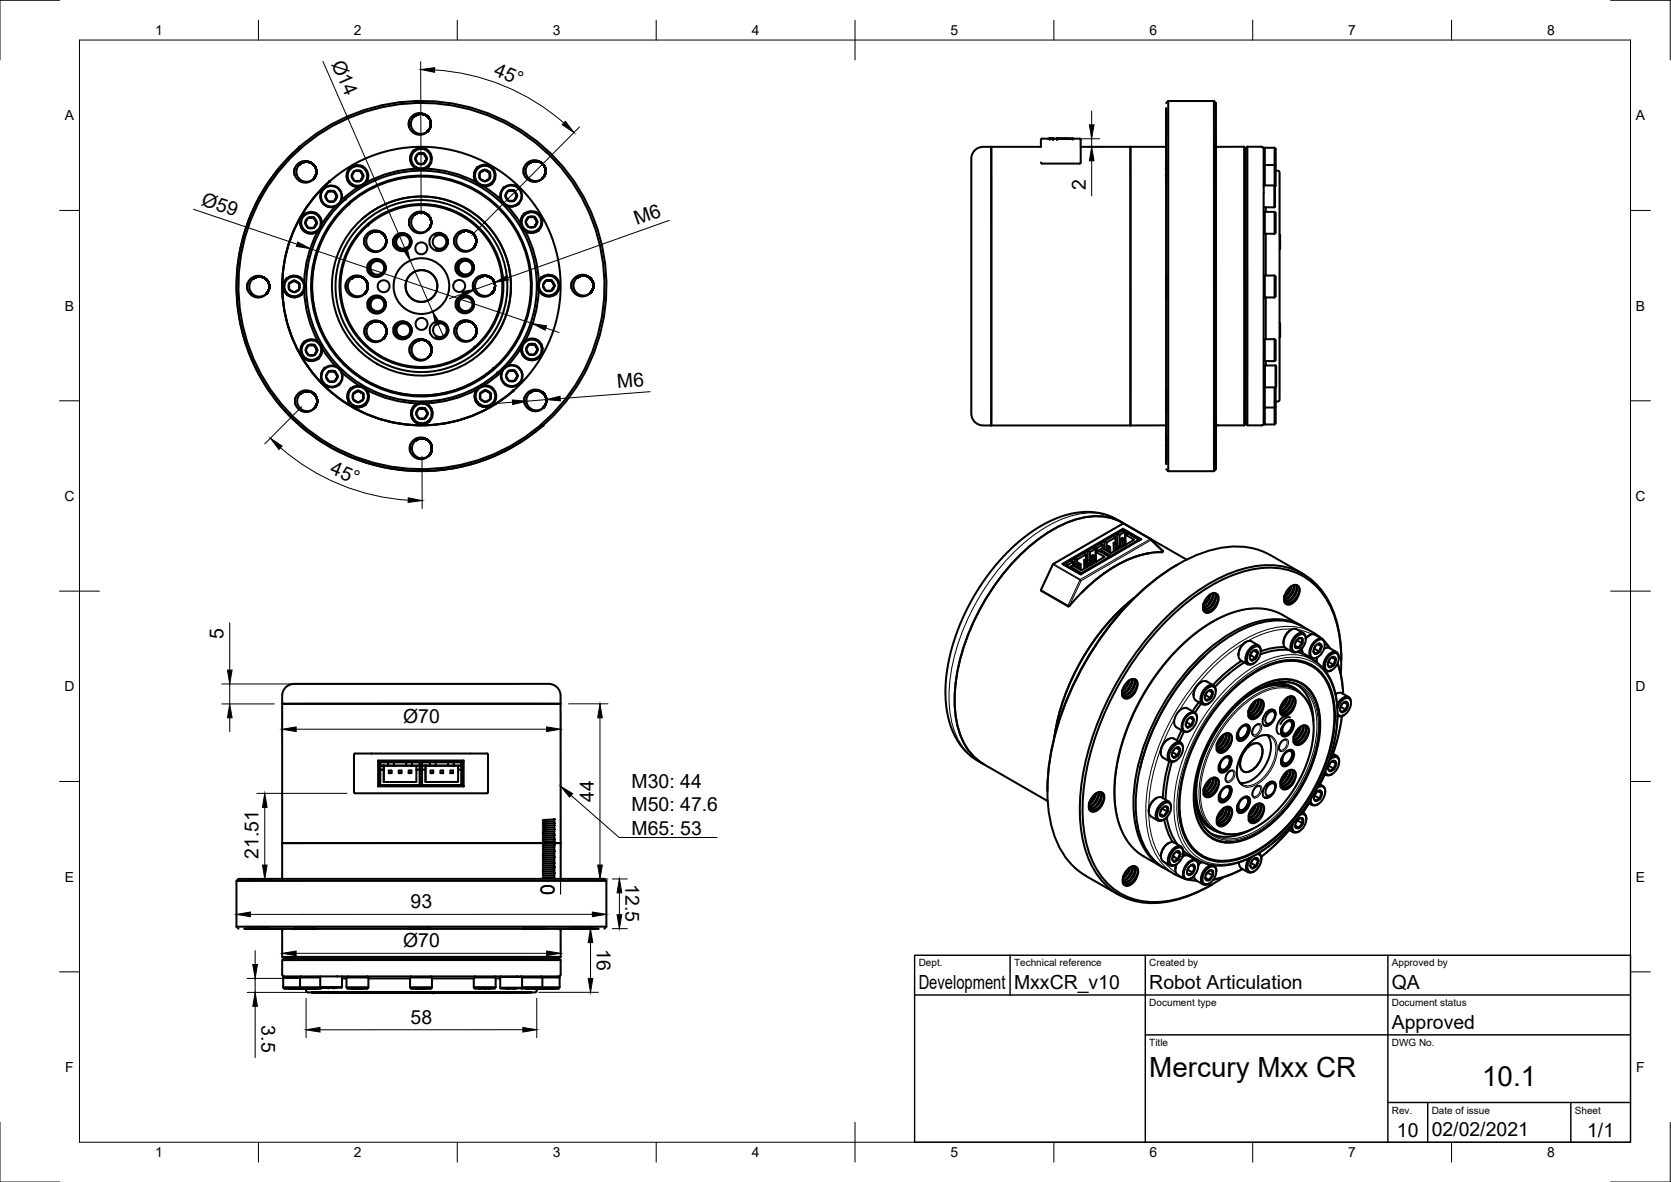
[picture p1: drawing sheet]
<svg xmlns="http://www.w3.org/2000/svg" width="420mm" height="297mm" viewBox="0 0 420 297" stroke-linecap="round" stroke-linejoin="round" font-family="sans-serif">
<defs><g id="words">
<g font-size="7">
<text x="289" y="270.6">Mercury Mxx CR</text>
<text x="372.7" y="272.9">10.1</text>
</g>
<g font-size="4.9">
<text x="83.2" y="16" transform="rotate(66 83.2 16)">Ø14</text>
<text x="123.9" y="18.8" transform="rotate(22 123.9 18.8)">45°</text>
<text x="273" y="47.9" transform="rotate(-90 273 47.9)">2</text>
<text x="50.4" y="51.5" transform="rotate(19 50.4 51.5)">Ø59</text>
<text x="160.1" y="56.6" transform="rotate(-20 160.1 56.6)">M6</text>
<text x="155.3" y="97.5" transform="rotate(-4 155.3 97.5)">M6</text>
<text x="82.8" y="119" transform="rotate(22 82.8 119)">45°</text>
<text x="56.2" y="160.5" transform="rotate(-90 56.2 160.5)">5</text>
<text x="101.3" y="181.6">Ø70</text>
<text x="149.4" y="201.5" transform="rotate(-90 149.4 201.5)">44</text>
<text x="158.8" y="198.1">M30: 44</text>
<text x="158.8" y="203.9">M50: 47.6</text>
<text x="158.8" y="209.8">M65: 53</text>
<text x="65" y="215.9" transform="rotate(-90 65 215.9)">21.51</text>
<text x="139.4" y="224.9" transform="rotate(-90 139.4 224.9)">0</text>
<text x="157.3" y="222.2" transform="rotate(90 157.3 222.2)">12.5</text>
<text x="103.3" y="228.2">93</text>
<text x="101.4" y="237.9">Ø70</text>
<text x="150" y="238.5" transform="rotate(90 150 238.5)">16</text>
<text x="231" y="248.5">Development</text>
<text x="255" y="248.5">MxxCR_v10</text>
<text x="289" y="248.5">Robot Articulation</text>
<text x="350" y="248.5">QA</text>
<text x="65.7" y="257.7" transform="rotate(90 65.7 257.7)">3.5</text>
<text x="103.3" y="257.2">58</text>
<text x="350" y="258.6">Approved</text>
<text x="351.3" y="285.7">10</text>
<text x="360" y="285.5">02/02/2021</text>
<text x="399.1" y="285.7">1/1</text>
</g>
<g font-size="3.5">
<text x="39" y="8.8">1</text>
<text x="89" y="8.8">2</text>
<text x="139" y="8.8">3</text>
<text x="189" y="8.8">4</text>
<text x="239" y="8.8">5</text>
<text x="289" y="8.8">6</text>
<text x="339" y="8.8">7</text>
<text x="389" y="8.8">8</text>
<text x="16.3" y="30.2">A</text>
<text x="411.3" y="30.2">A</text>
<text x="16.3" y="78">B</text>
<text x="411.3" y="78">B</text>
<text x="16.2" y="125.9">C</text>
<text x="411.2" y="125.9">C</text>
<text x="16.2" y="173.7">D</text>
<text x="411.2" y="173.7">D</text>
<text x="16.3" y="221.6">E</text>
<text x="411.3" y="221.6">E</text>
<text x="16.4" y="269.4">F</text>
<text x="411.4" y="269.4">F</text>
<text x="39" y="290.8">1</text>
<text x="89" y="290.8">2</text>
<text x="139" y="290.8">3</text>
<text x="189" y="290.8">4</text>
<text x="239" y="290.8">5</text>
<text x="289" y="290.8">6</text>
<text x="339" y="290.8">7</text>
<text x="389" y="290.8">8</text>
</g>
<g font-size="2.5">
<text x="231" y="242.9">Dept.</text>
<text x="255" y="242.9">Technical reference</text>
<text x="289" y="242.9">Created by</text>
<text x="350" y="242.9">Approved by</text>
<text x="289" y="252.8">Document type</text>
<text x="350" y="252.8">Document status</text>
<text x="289" y="262.9">Title</text>
<text x="350" y="262.9">DWG No.</text>
<text x="350" y="279.9">Rev.</text>
<text x="360" y="279.9">Date of issue</text>
<text x="396" y="279.9">Sheet</text>
</g>
</g></defs>
<!-- layer: Visible -->
<g fill="none" stroke="#000" stroke-width=".51">
<path d="M75.4 36.9a46.5 46.5 0 0 0-4.4 65.6 46.5 46.5 0 0 0 65.6 4.4M102.9 30.3v1.6M102.9 30.4v1.6l1 1.3 .9 .5 .9 .1 .9-.2 .9-.7M104.1 37.8a2.74 2.74 0 0 0-.3 3.9 2.74 2.74 0 0 0 3.9 .2M104.2 29.2l.8-.4 1-.2 .9 .3 .9 .7 .5 .9v.9l-.3 1-.5 .6 .6-.7 .2-.9v-.9l-.5-.9-.9-.7-.9-.3-.7 .1zM104.2 29.2l.9-.5 1.1-.1 .8 .3 .8 .7 .4 .7 .2 .9-.3 1.1-.6 .7h.1l.5-.8 .2-.8v-.8l-.5-1.1-.8-.6-1-.3-1 .2-.8 .4 .8-.4 1-.2 .9 .3 .7 .5 .6 1 .1 1-.3 1.1-.5 .5 .6-.7 .2-.9v-.9l-.5-.9-.7-.6-1.1-.4-1.2 .2zM104.2 29.2l.9-.5 1.1-.1 .8 .3 .8 .7 .5 .9v.9l-.2 .9-.6 .7 .6-.8 .3-1-.2-.7-.5-1-1.2-.8h-1.3l-1.3 .8-.6 1.4 .3 1.5 1.2 1.1 1.5 .1 1.2-.6M104.3 29.1l.8-.4 1.1-.1 .8 .3 .8 .7 .4 .8 .1 1-.3 1-.5 .6 .6-.7 .2-.9-.1-1-.4-.8-.7-.6-.9-.4-1.1 .1-.9 .6zM104.3 29.1l.8-.4 1.1-.1 .9 .3 .7 .7 .5 .9v.9l-.2 .9-.6 .7 .6-.7 .2-.9v-.9l-.5-.9-.7-.7-1-.3-1 .1-.9 .6zM105.1 38.6h1.5l.7 1.3-.7 1.2 .5-.9a.86 .86 0 0 0-.2-1.1l-.1-.1a.47 .47 0 0 0-.7-.4h-.6a.55 .55 0 0 0-.7 .6l-.2 .4a.55 .55 0 0 0 .1 .8l.4 .7M107.5 29.2l-1.2-.7h-1.3l-1.3 .6-.9 1.3M107.5 29.2l.7 1 .2 1-.2 .9-.7 .9 .6-.8 .2-.8-.1-1-.5-.9-.8-.6-.9-.3-.9 .1-.9 .6 .9-.6 .9-.1 .9 .3 .9 .7 .5 .9v.9l-.3 1-.5 .6 .6-.7 .2-.9v-.8l-.5-1-.9-.7-.8-.3-1.1 .2-.8 .4 .7-.4 1.1-.2 1.1 .4 .7 .6 .5 1v.8l-.2 .9-.6 .7 .6-.7 .3-1.1-.2-1-.5-.8-.8-.5-1-.3-.8 .1-.9 .5"/>
<path d="M107.5 29.2a2.51 2.51 0 0 1 0 3.8M249.2 36.9h-2.4l-1.2 .5-1 1.1-.4 1.2v64.3l.4 1.4 1.1 1.1 1.2 .4h2.3M249.2 36.9l.1 70M263.5 34.9h6.5M263.5 34.9h6.4M263.9 34.9h.1M263.9 34.9h.9h-.9M263.9 34.9h.9M264.8 34.9h-.9M265.8 34.9h3.9zM265.8 34.9h3.1h-3.1M265.8 34.9h3.1z"/>
<path d="M265.8 34.9h.1M268.9 34.9h.1M271.7 35.2v5.6l-.1 .3h-9.6l-.3-.3M271.7 35.2l-.2-.4h-9.5l-.3 .3v1.8h-12.5M271.7 35.2h.1M271.7 36.9h21.5M284.2 36.9v70M293.2 28.4v5.5zM293.2 31.9h.1M293.2 36.9v-11v92v-11M293.2 36.9v70M293.7 25.4l-.5 .5"/>
<path d="M293.7 25.4h11.5M293.7 25.4v93M305.2 25.4a1.4 1.4 0 0 1 .5 1.7v90.8M305.2 25.4v93M312.8 36.9v70M313.2 37.4v69M313.6 36.9h3.6l.5 .4v69.2l-.3 .4h-3.8l-.4-.5-.4 .5h-6.7l-.4-.4M313.6 36.9l-.4 .5-.4-.5h-6.7l-.4 .4M313.6 36.9v70M318 37.1h2.5l.2 .3M318 37.1l-.3 .3M318 37.1v4.4"/>
<path d="M320.5 37.1v9.5M320.7 37.4v9.3M74.1 42.4v1.6M74.1 44l.8 1.2 1.4 .7 1.2-.1 1.2-.7M75.4 41.3l1-.5 .9-.1 .9 .2 .8 .7 .4 .8 .2 .9-.2 .9-.7 .9 .6-.8 .3-1-.2-.9-.4-.8-1-.8-.9-.2-1.1 .3-.6 .4 1-.5 .9-.1 1 .3 .7 .6 .4 .8 .2 .9-.2 .9-.7 .9 .5-.7 .4-1-.2-1-.5-1-.8-.5-.8-.2h-.9l-1 .6 1-.6h.9l1 .3 .7 .5 .4 .8 .2 1.1-.3 .9-.6 .8M75.4 41.3l1-.5 .9-.1 .9 .2 .8 .7 .4 .8 .2 .9-.2 .9-.7 .9M75.4 41.2l1-.5h.9l.9 .2 .8 .6 .5 .9 .1 1-.3 .8-.6 .9 .5-.7 .4-1-.2-1-.4-.9-.8-.6-.9-.2h-.8l-1.1 .6 .6-.4 1.1-.3 1.1 .3 .8 .6 .4 .8 .2 1-.3 .9-.6 .9 .6-.8 .3-1-.2-1-.4-.8-1-.7-.8-.2-1 .2-.8 .5 1-.5 .9-.1 .9 .2 .7 .6 .6 1 .1 .9-.2 .7-.7 .9 .5-.6 .4-1-.1-1-.5-.8-.7-.6-1-.3h-.9l-1 .6 1-.6h.9l.9 .2 .8 .6 .5 .9 .1 1-.3 1-.6 .7 .6-.8 .3-.9-.1-.8-.5-1.1-.6-.5-1.1-.3h-.9l-1 .6 .8-.5 1-.2 .8 .2 .9 .7 .5 .8 .2 1-.3 1-.6 .8 .6-.8 .3-1-.2-.9-.4-.8-.8-.7-.9-.2h-.8zM75.4 41.2l.8-.4 1-.2 .8 .2 1 .8 .4 .8 .2 .9-.3 1-.5 .7 .5-.7 .3-1-.2-.9-.4-.8-.7-.6-1-.3h-.8zM76.4 53.9a2.74 2.74 0 0 0-.3 3.9 2.74 2.74 0 0 0 3.9 .2M77.5 54.7h1.4l.8 1.3-.8 1.2 .6-.9a.4 .4 0 0 0-.1-.7l-.3-.5a.83 .83 0 0 0-1-.4h-.6l-.6 1a.49 .49 0 0 0 .1 .7l.3 .5a.58 .58 0 0 0 .8 .3h.8M77.5 54.7a1.45 1.45 0 0 0-.6 2 1.45 1.45 0 0 0 2 .5M77.5 54.7a1.45 1.45 0 0 1 2 .6 1.45 1.45 0 0 1-.6 1.9"/>
<path d="M78.7 41.3l-.9-.7-.8-.1h-.8l-.9 .4-.8 .6-.4 .8v1.7M78.7 41.3l.6 .8 .3 1.3-.5 1.3-1 .8-1.2 .2-1.2-.4-.8-.8-.4-1.2 .3-1.2 .7-.9 1.1-.5 1.4 .1 1 .8 .5 1.1-.1 1.3-.7 1.1M78.7 41.2a2.51 2.51 0 0 1 0 3.9M79.8 58.2a29.5 29.5 0 0 0-3.3 12.7M81.5 47.3a2.74 2.74 0 0 0-.6 3.5 2.74 2.74 0 0 0 3.4 1.1l-1.8 2.1-1.6 2.3M82.5 48.1h1.5l.7 1.2-.7 1.3M82.6 48.1a1.45 1.45 0 0 0-.6 2 1.45 1.45 0 0 0 2 .5M82.9 45.5a35 35 0 0 0-3.3 49.4 35 35 0 0 0 49.4 3.3M84 48.1h-1.5M84 48.1l.5 .9a.46 .46 0 0 1 0 .8l-.3 .5a.4 .4 0 0 1-.6 .3h-.7a.58 .58 0 0 1-.7-.5l-.2-.4a.4 .4 0 0 1 0-.7l.5-.9M84 48.1a1.45 1.45 0 0 0-1.4 0M84 48.1a1.45 1.45 0 0 1 0 2.5"/>
<path d="M87.9 51.2a27.5 27.5 0 0 0-2.6 38.8 27.5 27.5 0 0 0 38.8 2.6M88.1 42.2a2.74 2.74 0 0 0-.3 3.8 2.74 2.74 0 0 0 3.9 .3M89.1 43h1.1a.4 .4 0 0 1 .6 .3l.3 .6a.64 .64 0 0 1-.1 .9l-.4 .7h-1.4l-.6-.9a.83 .83 0 0 1 .3-1.1zM89.2 43h1.4l.7 1.2-.7 1.3M90.2 47l-2.3 1.5-2.1 1.8M91.1 55l2-1.6 2.1-1.3 3.5-1.5 4.6-1.1h4.4l4.4 .7 4.1 1.6 3.9 2.6 3 2.9 2.2 3.1 1.9 4 .6 2.1 .5 2.8 .1 3.8-.7 4.7-1.4 3.8-2.3 3.8-1.3 1.5-1.9 1.9M91.6 59.8l.1 1.6M91.7 59.8v1.6M91.7 55.6a21.6 21.6 0 0 1 35.3 11.6 21.6 21.6 0 0 1-26.9 25.5l-3.2-1.2-2.4-1.3-2.1-1.5-2-1.8-1.9-2.2-1.9-3.2-1.1-2.7-.6-2.3-.4-2.3-.1-2.9 .2-2.9 .6-2.6 .9-2.5 1.4-2.6 2-2.8 2.2-2.3M92.6 56.6l3.4-2.5 3.4-1.5 3.7-.9 4-.1 3.4 .5 4.3 1.4 3.4 2.1 3.1 2.9 1.5 2 1 1.7 1.5 3.4 .9 3.9 .1 4-.7 3.7-1.5 3.9-2.3 3.6-2.4 2.5M92.6 56.6a20.4 20.4 0 0 0-1.9 28.7 20.4 20.4 0 0 0 28.7 1.9M92.6 56.6h.1"/>
<path d="M93 58.7l1-.5 .8-.1 .9 .3 .8 .5 .5 1.1 .1 .9-.3 .9-.6 .7 .6-.7 .3-.9-.1-1.1-.5-.9-.8-.5-.9-.3-.8 .1-1 .5 1-.5 .8-.1 .9 .3 .8 .5 .5 .9 .1 .9-.2 .9-.6 .9 .5-.7 .3-.9-.1-1.1-.5-.8-.6-.6-1-.3-1 .1-.9 .5 .9-.5 .9-.1 1.1 .3 .7 .7 .5 1v.6l-.2 1.1-.7 .7 .7-.7 .2-1.1-.2-1.1-.5-.7-.7-.5-.9-.3-.9 .1-.9 .5 1-.5 .8-.1 1 .3 .7 .6 .5 1 .1 1-.2 .7-.6 .8 .6-.8 .2-.8-.1-.9-.5-1-.6-.6-1.1-.3-.8 .1-1 .5 .9-.5 1-.1 1 .3 .6 .6 .6 1.1v.8l-.3 .9-.5 .7 .6-.9 .2-.9-.1-.9-.5-.8-.7-.6-1-.3-.9 .1-1 .5 1-.5 .9-.1 1 .3 .8 .7 .4 .7 .1 1.1-.3 1-.6 .6M93 58.7l.9-.5 1-.1 1 .3 .6 .6 .6 1.1v.8l-.2 .8-.4 .6-.2 .2 .6-.9 .2-.9-.1-.8-.5-.9-.7-.6-1-.3-.9 .1-.9 .5 .9-.5 .9-.1 1 .3 .7 .6 .5 .9 .1 .8-.2 .9-.6 .9 .6-.9 .2-.9-.1-.8-.5-.9-.7-.6-1-.3-.9 .1-.9 .5 .8-.5 1-.1 1 .3 .6 .4 .5 .8 .2 1.1-.2 1-.6 .8 .6-.8 .2-.8-.1-.9-.3-.9-.8-.7-1.1-.3-.8 .1zM96.2 58.7l-1.1-.7-1.2-.1-1.4 .7-.9 1.2M96.2 58.7a2.51 2.51 0 0 1 .1 3.8M100.4 58.9l-.1 .2a2.16 2.16 0 0 1 2.5 .3l.5 .6 .1 .8-.4-1.3-.6-.5-.9-.3-.8 .1-.8 .4-.5 .7-.2 .9 .4 1.2 .8 .7 1.3 .2 1-.5M102.7 59.2a2.13 2.13 0 0 1 0 3.2M103 55.1v1.6M103 55.1l-.1 1.6 .4 .7 .8 .8 1.1 .4h1l1.3-.8M104.2 54l1-.5 .8-.1 .8 .1 1 .7 .6 1.1v.8l-.3 1-.6 .7 .7-.8 .2-.9v-.8l-.5-.9-.8-.7-.9-.3-1 .1-1 .5 1.1-.5 .9-.1 .9 .3 .7 .5 .6 1.1v.9l-.2 .8-.7 .8 .7-.8 .2-.8v-.9l-.5-.9-.8-.7-.9-.3-.9 .1-1.1 .5 1-.5 .8-.1 1.1 .3 .7 .6 .6 1v.8l-.3 1-.5 .7M104.2 54l1.1-.6h.9l.9 .3 .7 .5 .6 1.1v.9l-.2 .8-.7 .8 .3-.2 .4-.7 .2-.8v-.8l-.6-1.1-.8-.6-1.1-.2-1 .2-.6 .4M104.2 54l1.1-.5 .8-.1 .9 .2 .8 .7 .5 .8 .1 .8-.2 .9-.6 1 .5-.7 .3-1v-.8l-.6-1-.7-.6-1.1-.3-.8 .1-1 .5 1.1-.5 .9-.1 .8 .2 .8 .7 .6 1v.9l-.3 1-.5 .6 .5-.6 .3-1v-.9l-.6-1-.8-.7-.8-.2-1 .1zM104.3 54l.9-.5 1-.1 .9 .3 .7 .6 .6 1v.8l-.3 1-.5 .7 .5-.7 .3-1v-.8l-.6-1-.7-.6-1.1-.3-.8 .1z"/>
<path d="M104.3 54l1-.5 .9-.1 .9 .3 .8 .6 .4 .9 .1 .9-.3 1-.5 .7 .5-.7 .3-.9-.1-1-.4-.9-.8-.6-1-.3-.8 .1zM104.8 42.4a29.5 29.5 0 0 0-12.7 3.4M105.1 41.1h1.5M107 42.4a29.5 29.5 0 0 1 12.7 3.3M107.5 54l-1-.7-1.3-.1-1.4 .6-.9 1.3M107.5 54l.7 .8 .2 .8-.1 1.1-.7 1.1 .5-.7 .3-.9-.1-1-.4-.9-.8-.6-.9-.3h-.9l-1 .6M107.5 54l-.8-.5-1-.1-.8 .2-.6 .4M107.6 54a2.51 2.51 0 0 1 0 3.8M110 58.5l-.6 .6 .8-.3 .8 .1M111 58.9l.8 .3 .4 .4 .4 1.2M111.9 59.2l-.9-.6-.9-.1-.8 .2-.8 .7a2.18 2.18 0 0 0-.4 2.1l.6 .9 1.2 .6 1.2-.1 .8-.5M111.9 59.2l.6 1v1.2"/>
<path d="M111.9 59.2a2.13 2.13 0 0 1 0 3.2M114.3 59.7v1.6M115.6 58.7l.9-.6 .8-.1 1.2 .3 .7 .7 .5 1v.8l-.3 1.1-.5 .5M115.6 58.6l.8-.4 1-.2 1 .3 .8 .6 .4 .8 .1 1.1-.2 .9-.6 .7 .5-.6 .3-1v-1l-.4-.7-.7-.7-1-.4-1 .1-1 .6 .7-.5 1-.2 1 .2 .9 .7 .4 .8 .2 1-.3 1-.6 .7 .7-.9 .2-.8-.2-.9-.5-.9-.8-.7-1-.2-1 .2-.7 .5 .8-.5 1-.2 1.1 .3 .5 .5 .5 .6 .2 .9-.1 1-.7 1.1 .1-.1 .5-.7 .2-.8v-.8l-.5-1-.9-.7-.9-.3-.9 .1-.9 .6 .9-.6 .8-.1 1 .3 .9 .7 .5 .9v1l-.3 .9-.5 .6 .5-.6 .3-1-.1-1.1-.4-.7-.7-.7-1.1-.3-.9 .1-.9 .6 .7-.5 1-.2 .9 .2 1 .7 .5 1v.9l-.2 .9-.6 .7 .6-.7 .3-1-.2-.9-.5-.9-.8-.7-1-.2-1 .2zM118.9 58.6l-1-.6-.8-.2-.8 .1-.9 .4-.7 .7-.4 .8v1.5M118.9 58.6l.6 .9 .3 1-.2 1-.7 .9 .5-.6 .3-1v-.9l-.4-.9-.8-.7-1.2-.3-1 .2-.7 .5 .9-.6 .9-.1 1.1 .3 .7 .7 .5 1v.8l-.3 1-.5 .6M118.9 58.6l-.7-.4-1-.2-.7 .1-.9 .6M118.9 58.6a2.51 2.51 0 0 1 0 3.8M120.1 42a2.74 2.74 0 0 0-.3 3.9 2.74 2.74 0 0 0 3.9 .3M120.6 43.4l1.3-.7 1.2 .7-.9-.5a.46 .46 0 0 0-.8 0l-.8 .5v1.5l.9 .5a.4 .4 0 0 0 .7-.1l.9-.5v-1.4M120.6 43.4a1.45 1.45 0 0 0 .6 2 1.45 1.45 0 0 0 1.9-.6M121.6 46.8l2.3 1.6 2.1 1.8"/>
<path d="M121.9 42.7h.1M121.9 42.7a1.45 1.45 0 0 1 1.2 .7M121.9 42.7a1.45 1.45 0 0 0-1.3 .7M123.1 43.4v1.4M123.1 43.4a1.45 1.45 0 0 1 0 1.4M126.7 47.1a2.74 2.74 0 0 0-.5 3.5M127.5 51.7l1.8 2.1 1.6 2.3M127.8 47.9h1.4l.8 1.3-.8 1.2M129.2 47.9h-1.4M129.2 47.9l.6 1a.47 .47 0 0 1-.1 .7l-.3 .5a.47 .47 0 0 1-.7 .3h-.5a.55 .55 0 0 1-.7-.5l-.2-.4a.4 .4 0 0 1 0-.7l.5-.9M129.3 47.9a1.45 1.45 0 0 0-1.5 0M129.3 47.9a1.45 1.45 0 0 1 .3 2.2 1.45 1.45 0 0 1-2.2 0 1.45 1.45 0 0 1 .4-2.2"/>
<path d="M130.3 51.3a2.74 2.74 0 0 1-3.2 .2M131.7 42.2v1.6M131.7 43.8l.4 .7 .6 .6 1.3 .6 1.1-.1 1.2-.7M131.8 53.7a2.74 2.74 0 0 0-.2 3.9 2.74 2.74 0 0 0 3.8 .3M132 58a29.5 29.5 0 0 1 3.5 12.7M132.8 41.3l.7-.5 .9-.3 1.1 .1 .8 .5 .7 .9 .2 1.2-.3 .9-.6 .8 .7-1 .2-.8-.1-.7-.5-1.1-.6-.5-1.1-.3h-.9l-1 .6 1.1-.6h.8l1.1 .3 .6 .5 .5 1 .1 .7-.2 1-.7 .9 .5-.6 .4-1-.1-1.1-.5-.9-.8-.6-1.1-.2-1.1 .2-.6 .4 .8-.5 .9-.1 1.1 .3 .8 .6 .5 .8 .1 1.1-.6 1.4-.3 .2 .6-.7 .3-.9v-.8l-.3-.8-1-.9-1.5-.3-1.4 .6 .6-.4 .8-.2 1 .1 .7 .3 .6 .6 .4 .8 .1 .8-.1 .7-.8 1.1-1 .5h-1.2l-1.1-.5-.5-.7-.3-1 .1-1.1zM132.9 57.1h1.4M132.9 54.6h1.4l.8 1.2-.8 1.3 .6-1a.64 .64 0 0 0-.2-.9l-.4-.6h-1a.55 .55 0 0 0-.7 .5l-.2 .4a.72 .72 0 0 0 .2 1l.3 .6M132.9 54.5a1.45 1.45 0 0 1 2.2 1.3 1.45 1.45 0 0 1-2.2 1.2M132.9 54.5a1.45 1.45 0 0 0 0 2.5M133 41.1l1-.5 1-.1 .8 .3 .8 .5 .5 .8 .1 .9-.2 1-.7 .9 .6-.7 .3-.9-.1-1.2-.5-.7-.8-.6-1.1-.3-.9 .1-.8 .5 1-.6h1l.8 .3 .8 .6 .5 1 .1 .9-.3 .9-.6 .7 .7-.9 .2-.9-.1-.9-.5-.8-.8-.6-.9-.3h-.9l-1 .6 1-.6h.9l.7 .1 .9 .7 .6 1.1 .1 .8-.3 .9-.6 .8M136.3 41.1l-1-.7-1.3-.1-1.4 .6-.9 1.3"/>
<path d="M136.3 41.1l.6 .7 .3 1.1-.2 1-.7 1 .6-.7 .3-.9-.1-.9-.4-1-.9-.6-.8-.3h-.9l-1.1 .6 .6-.4 1.1-.2 1.1 .3 .8 .6 .5 1 .1 .9-.3 .9-.6 .7 .7-.9 .2-1-.1-.9-.5-.7-1-.8-.9-.1-.9 .1-.8 .5 1-.5 1-.1 .7 .2 .9 .7 .5 1 .1 .7-.2 .9-.7 .9 .7-.9 .2-.9-.1-.7-.5-1-.7-.6-1-.3h-.9l-1 .6 1-.6h.9l1.1 .3 .6 .6 .5 1 .1 .7-.2 .9-.7 .9 .7-.9 .2-1-.1-.8-.5-.9-.8-.5-.8-.3-1 .1-1 .5M136.3 41.1a2.51 2.51 0 0 1 0 3.8M293.2 40.4v5.5zM317.7 58.5l.3 .2h2.5l.2-.2M317.7 46.6h2.7M318 41.5h2.5l.2 .2M318 53.2l-.3 .3M318 53.2h2.5M318 41.5l-.3 .2M318 53.2v5.5M318 41.5v5.1M318.3 52.1v1.1"/>
<path d="M318.3 58.7v10.5M320.4 46.6l.2 .1v5.2l-.2 .2h-2.7M320.4 46.6v5.5M320.5 53.2l.2 .3M320.5 53.2v5.5M320.7 42.9h.7l.3 .4v57.2l-.2 .4h-.8M320.7 46.7l-.1 .2M320.7 53.5v4.9M321.7 58.9l.2 1.9-.2 1.9M62.2 71.2l.1 1.6M62.3 72.8l.9 1.3 1.1 .6 1.5-.1 1-.7M63.5 70.1l.7-.4 1.2-.2 1.1 .4 .7 .6 .5 1v.6l-.3 1.1-.5 .7 .5-.6 .3-1-.1-.9-.4-.9-.9-.7-.9-.3-1.1 .2-.7 .5 .9-.6 .9-.1 .9 .3 .7 .4 .5 .8 .2 1.2-.1 .7-.8 1 .6-.7 .3-.9-.1-1.1-.6-1-.7-.4-.9-.3-.9 .1-.9 .6 .9-.6 .9-.1 1 .3 .7 .6 .5 1 .1 .9-.3 .9-.5 .7 .6-.8 .2-1-.1-.9-.5-.8-.8-.6-.9-.3-1.1 .2z"/>
<path d="M63.5 70.1l.8-.4 1.1-.2 1.1 .4 .7 .6 .5 1v.8l-.3 .9-.5 .7 .6-.9 .2-.9-.2-1-.4-.8-.8-.5-.9-.3-.9 .1-.9 .5 .9-.5 1.1-.1 .9 .4 .7 .6 .4 .9 .1 1-.3 .8-.5 .7 .5-.7 .3-.9v-.8l-.5-1-.9-.7-.9-.3-.8 .1zM63.6 70.2l.9-.6 .9-.1 1.1 .4 .7 .6 .4 .9 .1 .9-.2 .8-.6 .8 .5-.6 .3-1-.1-.9-.5-1-.8-.6-.9-.3-.9 .1-.9 .6 .7-.5 1.1-.2 .9 .3 .9 .7 .4 .9 .1 .9-.3 1-.5 .6 .5-.7 .3-.9v-.8l-.5-1-.9-.7-.9-.3-1.1 .2-.8 .4 1-.5 1.1-.1 .7 .3 .9 .7 .5 1v.7l-.2 1-.7 .7M66.8 70.1l-.7-.5-1-.3-.9 .1-.8 .4-.6 .5-.6 1 .1 1.5M66.8 70.1l.7 .9 .2 1-.1 .9-.7 1 .5-.6 .3-1-.1-.9-.5-1-.8-.6-.9-.3-.9 .1-.9 .6 .7-.5 1.1-.2 .9 .3 .9 .7 .4 .9 .1 .9-.3 1-.5 .6 .5-.5 .3-1.1v-.8l-.5-1-.9-.7-.9-.3-1.1 .2-.7 .4M66.8 70.1a2.51 2.51 0 0 1 .1 3.8M72.2 69.9a2.74 2.74 0 0 0-.3 3.9 2.74 2.74 0 0 0 3.9 .2M72.7 71.3v1.4M72.7 71.3l.9-.6a.49 .49 0 0 1 .8 .1l.8 .5v1.4l-.9 .6a.4 .4 0 0 1-.7-.1l-.9-.5M72.7 71.3l1.3-.7 1.2 .7v1.4M72.7 71.3a1.45 1.45 0 0 0 0 1.4M72.7 71.3a1.45 1.45 0 0 1 2.2-.4 1.45 1.45 0 0 1 0 2.2 1.45 1.45 0 0 1-2.2-.4M76.5 73.1a29.5 29.5 0 0 0 3.4 12.7"/>
<path d="M87 71.2v1.5M87 72.8l.9 1.2 1.3 .6 1.4-.1 1-.6M87 71.2v1.6M88.3 70l1-.5 .8-.1 1 .3 .8 .7 .5 .9 .1 .8-.3 1.1-.6 .6 .6-.7 .3-1-.1-.9-.5-.8-.7-.6-1-.4-.8 .1-1.1 .6 .8-.5 1-.2 .9 .3 .8 .5 .5 .8 .2 1.1-.3 1-.6 .7 .6-.7 .3-1-.1-.8-.6-1.1-.8-.5-.9-.3-1 .2-.8 .5 .8-.5 1-.2 .9 .3 .9 .6 .5 .9 .1 1-.3 .9-.6 .8 .6-.8 .3-1-.1-.8-.5-1-.9-.6-.9-.3-1 .2-.8 .4 .9-.4 1.1-.1 .9 .3 .7 .6 .5 .8 .1 1-.3 1-.6 .6 .6-.6 .3-1-.2-1.2-.5-.8-.7-.5-1-.3-1 .2-.8 .4 .8-.4 1-.2 1.1 .4 .7 .6 .5 .8 .1 .9-.3 1.1-.6 .6 .6-.7 .3-1-.2-1.1-.5-.8-.8-.5-.9-.3-1 .2-.8 .5 .8-.5 1.1-.2 .8 .3 .8 .5 .5 .8 .2 1.1-.3 1-.6 .7 .6-.7 .3-1-.1-.8-.5-1-.8-.6-1-.3-.7 .1zM91.6 70l-1.2-.7h-1.2l-1.4 .7-.8 1.2M91.6 70l.6 .9 .3 .9-.2 1.2-.7 .8 .6-.7 .3-1-.2-1.1-.5-.7-.6-.5-1-.4-.8 .1-1.1 .6 .9-.5 .9-.2 1.1 .4 .7 .6 .5 .8 .1 1.1-.3 .9-.6 .7 .6-.9 .3-.9-.1-.9-.5-.8-.7-.6-1.1-.4-1 .2-.8 .5 1.3-.6 1.4 .2 .9 .7 .6 1.2-.2 1.3-.7 1 .7-1 .2-1.3-.6-1.2-.9-.7-1.2-.3-1.3 .5-.8 .9-.3 1.3 .4 1.1 1.1 1.1 1.4 .2 1.3-.6M91.6 70l-.8-.4-1-.2-.8 .2-.7 .5M91.6 70a2.51 2.51 0 0 1 0 3.8M91.7 61.4l.8 1.3 1.4 .6 1.2-.1 1.1-.7M94 74.6l-.2 .3M95.3 65.4l1.1 .6 .6 1.4-.2-.9-.7-.9-.9-.3h-.8l-.8 .4-.6 .6-.2 .8 .1 1 .6 .9 .9 .4 1.1-.1 .7-.4M95.3 71a1.5 1.5 0 0 1 2.6 .5 1.5 1.5 0 0 1-1.8 1.9l-.6-.3-.5-.7v-.7z"/>
<path d="M95.3 65.4h-.8l-.7 .3 .1-.3M95.3 74.6l1.2 .7 .5 1.2-.1-.7-.7-.9-.6-.4-.9-.1-.8 .3-.6 .5-.4 .7-.1 1 .5 1 .7 .6 1 .1 1.3-.5-.2 .2-1.1 .5-1-.1-1-.6-.6-.9M95.3 74.6h-.7l-.8 .3M96.2 65.7l-.7-.5-.9-.1-1 .2-.8 .6a2.1 2.1 0 0 0-.4 2.1l.6 .9 .9 .6 1.1 .1 1.2-.7M96.2 65.7l.6 .7 .2 .7-.1 .9-.7 .9M96.2 65.7a2.13 2.13 0 0 1 .1 3.3M96.2 74.9l-.7-.5-.9-.2-.9 .3-.8 .6a2.15 2.15 0 0 0-.5 2.1M96.2 74.9a2.1 2.1 0 0 1 .1 3.2l.5-.6 .2-1.1-.2-.9zM101.4 66.6a7 7 0 0 1 9.4 .2 7 7 0 0 1 .7 9.4 7 7 0 0 1-9.2 1.6l-1.1-.8-1-1.2-.8-1.3-.4-2 .1-1.9 .5-1.7 .7-1.1 1-1.2M104.9 61.3l-.5 .9 .1 .6 .3 .6 .9 .5h.6l.6-.4M105 61.3a1.49 1.49 0 0 1 2.1 .1 1.49 1.49 0 0 1-.2 2.1M111.9 62.4l-1.1 .5-1.2-.2"/>
<path d="M114.3 61.3l.9 1.3 1.3 .6 1.4-.1 1-.7M114.4 70.8a1.5 1.5 0 0 1 2.5 .7 1.5 1.5 0 0 1-1.9 1.8l-.6-.3-.4-.9v-.7zM114.6 66.6l.6-1 .7-.4 1.1-.2 .9 .2 .9 .9 .3 1-.1 1-.6 .8M114.6 67.9l.7 1.1 1.1 .5h1.1l.9-.6M114.6 66.6v1.3M116.1 65.3l-.1 .3a2.1 2.1 0 0 1 2.5 .2l.5 .8 .1 .7v-.6l-.5-.8-.7-.6-.7-.1-.8 .1-.7 .3-.6 .8-.2 .7 .3 1.3 1 .8 1.2 .1 1-.4M116.1 74.5l-.1 .3M117.5 74.5l1.1 .6 .4 .5 .2 .9-.3-1.1-.6-.7-.8-.3h-.8l-.9 .3-.6 .7-.2 .8 .1 1 .5 .8 .8 .5h1.1l.9-.4M117.5 74.5h-.8l-.7 .3M118.4 65.6a2.13 2.13 0 0 1 0 3.3M118.4 74.8l-.8-.5-1-.1-.8 .2-.8 .6a2.1 2.1 0 0 0-.4 2.1l.7 1.1 1 .5h1.1l1-.6M118.4 74.8l.5 .5 .3 .9-.1 .9-.7 .9"/>
<path d="M118.4 74.8a2.13 2.13 0 0 1 .1 3.3M119 71.1v1.5M119 72.7l.9 1.2 1.3 .6 1.4-.1 1-.6M119 71.1v1.6M120.3 69.9l1.1-.5 .7-.1 1 .3 .8 .6 .5 .8 .1 1-.3 1-.6 .8 .6-.8 .3-1-.1-.9-.5-.9-.8-.6-1-.3-1 .2-.8 .4 1-.5 .8-.1 1 .3 .8 .7 .5 .8 .1 .9-.3 .9-.6 .8 .6-.6 .3-1-.1-1.1-.5-.7-.7-.7-1-.3-.9 .1-1 .6 .7-.5 1.1-.2 .9 .3 .8 .5 .5 .8 .2 1-.3 1.1-.6 .7 .6-.7 .3-1-.1-.9-.6-1-.8-.5-.9-.3-1.1 .2-.7 .5 .7-.5 1.1-.2 .9 .2 .9 .7 .4 .8 .2 1-.3 1-.6 .8M120.3 69.9l.8-.4 1.2-.2 .8 .3 .8 .7 .5 1 .1 .7-.3 1.1-.6 .6 .6-.6 .3-1.1-.1-.7-.5-1-.7-.6-.9-.4-1.1 .2-.9 .4 .8-.4 1.2-.2 .8 .3 .8 .7 .5 .7 .1 1-.3 1.1-.6 .6 .6-.7 .3-1-.1-.9-.6-1-.8-.5-.9-.3-1 .2-.8 .5 1-.6 .9-.1 1 .3 .8 .7 .4 1 .1 .8-.3 .9-.6 .7M123.6 69.9l-1.2-.7h-1.3l-1.3 .7-.8 1.2M123.6 69.9l.6 .8 .3 1-.2 1.1-.7 .9 .6-.6 .3-1-.1-1-.5-.8-.7-.7-1-.3-.9 .1-1 .6 .8-.5 1-.2 .9 .2 1 .8 .4 .8 .1 1-.3 1-.6 .7 .6-.9 .3-.7-.1-1.2-.4-.7-.8-.7-1.1-.3-1 .2-.8 .5 .8-.5 1-.2 .9 .2 .9 .7 .5 .8 .1 1-.3 1-.6 .8 .7-1 .2-1.3-.5-1.2-1-.7-1.3-.3-1.2 .5-.8 .9-.3 1.3 .5 1.2 1.1 1 1.3 .1 1.3-.5M123.6 69.9l-.8-.4-.9-.2-.7 .1-.9 .6M123.6 69.9a2.51 2.51 0 0 1 0 3.8M135.5 72.9a29.5 29.5 0 0 1-3.4 12.7M136.2 69.7a2.74 2.74 0 0 0-.3 3.9 2.74 2.74 0 0 0 3.9 .2"/>
<path d="M137.2 70.5h1.5l.7 1.3-.7 1.2 .5-.9a.66 .66 0 0 0-.1-.9l-.2-.3a.4 .4 0 0 0-.6-.4h-.7a.4 .4 0 0 0-.6 .4l-.3 .6a.74 .74 0 0 0 .2 1l.3 .6M137.2 70.5a1.45 1.45 0 0 1 2.2 1.3 1.45 1.45 0 0 1-2.1 1.2M137.2 70.5a1.45 1.45 0 0 0 .1 2.5M138.7 73l-1.5 .1M143.7 71v1.6M143.7 72.6l1 1.3 1.2 .6 1.4-.2 1.1-.6M144.9 70l.6-.5 .9-.2 1.1 .1 .8 .4 .6 .8 .3 .9-.2 1.2-.6 1 .5-.7 .3-1-.1-1-.4-.8-.8-.6-.9-.3-1.1 .1-.8 .5 .8-.5 .8-.2 1.2 .3 .8 .7 .4 .8 .1 1-.3 1-.5 .7 .6-.8 .2-.9-.1-.9-.4-.9-.8-.7-1.1-.3-.9 .2-.8 .5 .8-.5 1-.2 1 .3 .8 .7 .4 .9 .1 .8-.2 1-.5 .6-.7 .5-1 .3-1.2-.3-.6-.4-.6-.9-.2-.8 .2-1zM145.1 69.9l.8-.5 .9-.2 1.1 .4 .7 .6 .5 .7 .1 1-.2 1-.6 .8M145.1 69.9l.7-.5 1-.2 1.1 .4 .7 .6 .5 .7 .1 1-.2 1-.6 .8 .6-.8 .2-1-.1-1-.5-.8-.7-.6-1-.3-1 .2-.8 .5 .7-.5 1-.2 .9 .2 1 .8 .4 .8 .1 .9-.3 1.2-.5 .5 .6-.7 .2-.9-.1-1-.4-.8-.8-.6-.9-.3-1.1 .1-.8 .5 1-.6h.9l.8 .2 .8 .6 .5 1 .1 .9-.2 .8-.6 .9 .6-.8 .2-.9-.1-1.1-.5-.8-.7-.5-.9-.3h-.9l-1 .6 1-.6h.9l.8 .2 .8 .6 .5 .9 .1 1-.3 .9-.5 .8M145.1 69.8l1-.5 .8-.1 1 .4 .7 .5 .5 .8 .1 1-.2 1-.6 .8 .6-.8 .2-.9-.1-1.1-.5-.8-.7-.5-.9-.3h-.9zM148.3 69.8l-1-.6-1.4-.1-1.3 .7-.9 1.2M148.3 69.8l.6 .8 .3 1-.2 1.2-.6 .8 .6-.7 .2-.9-.1-1.1-.6-.9-.8-.5-1-.3-.9 .2-.7 .5 1-.6 .7-.1 .9 .3 1 .7 .4 .8 .1 .9-.3 1.2-.5 .5"/>
<path d="M148.3 69.8a2.51 2.51 0 0 1 .1 3.9M293.2 71.2v-1.9l.1 4.6M293.2 72.8v2v-.8M293.2 71.2h.1M293.2 72.8h.1M293.2 71.2v1.6M317.7 74.5l.3 .2M318 69.2l-.3 .3M318 74.7h2.5M318 69.2h2.5M318 69.2v5.5M318.3 74.7v10.5"/>
<path d="M320.5 69.2l.2 .3M320.5 69.2v5.5M320.7 74.5l-.2 .2M320.7 69.5v5M75.6 98.9l.9-.5 1-.1 .9 .3 .8 .7 .5 .8v1.1l-.2 .7-.6 .8 .6-.8 .3-1-.2-.9-.5-.8-.7-.6-.9-.3-.9 .1-1 .5 1-.5 .9-.1 .9 .3 .7 .6 .5 .7 .2 1-.3 1-.6 .8 .6-.8 .3-.9-.1-.7-.6-1.1-.7-.6-1-.3-.8 .1-1 .5 .8-.4 1-.2 1 .3 .7 .5 .5 .9 .2 1-.3 .8-.6 .9M75.6 98.9l.8-.4 1-.2 1 .3 .7 .5 .5 .9 .2 1-.3 .8-.6 .9 .6-.9 .3-.8-.2-1-.5-.9-.7-.5-.9-.3-.9 .1zM75.7 98.8l1-.5h1l.9 .4 .6 .6 .5 .8 .1 .9-.3 .9-.6 .8 .6-.8 .3-1-.2-.9-.5-.8-.7-.6-.9-.3-.9 .1-1 .5 1-.5 .9-.1 .9 .3 .8 .7 .5 .8v1.1l-.3 .9-.5 .6 .6-.9 .3-.8-.1-.9-.5-.9-.7-.6-1-.3-1 .1zM76.5 85.9a2.74 2.74 0 0 0-.3 3.9 2.74 2.74 0 0 0 3.9 .2M77.6 89.2h1.4M77.6 86.7h1.4l.7 1.3-.7 1.2 .7-1.2-.7-1.3h-1.4l-.6 1a.49 .49 0 0 0 .1 .7l.5 .8M77.6 86.7a1.45 1.45 0 0 1 2 .6 1.45 1.45 0 0 1-.6 1.9M77.6 86.7a1.45 1.45 0 0 0 0 2.5"/>
<path d="M78.9 98.9l-1.2-.7-1.2-.1-1.4 .7-.8 1.2M78.9 98.9l.6 .8 .3 1-.3 1.1-.6 .9 .6-.8 .3-.9-.2-1-.4-.8-.8-.6-.9-.3-.9 .1-1 .5 1-.5 .9-.1 .9 .3 .7 .6 .5 .8 .2 .9-.3 1-.6 .8 .6-.8 .2-.7v-1.1l-.5-.8-.7-.7-1-.3-1 .1-.9 .5 .9-.5 1-.1 .9 .3 .8 .7 .5 .8 .1 .9-.3 .9-.6 .8 .6-.8 .3-.9-.2-1-.5-.8-.9-.7-.8-.2-1 .2-.8 .4 .8-.4 1-.2 1 .3 .7 .5 .5 1 .2 .9-.3 .9-.6 .8 .6-.8 .2-.7v-1.1l-.5-.8-.8-.7-.9-.3-1 .1-.9 .5M78.9 98.9a2.51 2.51 0 0 1 0 3.8M79 89.2a1.45 1.45 0 0 1-1.4 0M81 87.7l1.6 2.2 1.8 2.1M81.6 92.5a2.74 2.74 0 0 0-.2 3.9 2.74 2.74 0 0 0 3.8 .3M82.7 93.4h1.4l.6 .9a.49 .49 0 0 1-.1 .7l-.5 .8h-1.4l-.6-.9a.4 .4 0 0 1 .1-.7zM82.7 93.4h1.4l.8 1.2-.8 1.2M86 93.6l2.1 1.8 2.2 1.5M88.2 97.6a2.74 2.74 0 0 0-.2 3.9 2.74 2.74 0 0 0 3.9 .2M88.8 99l1.2-.8 1.3 .7-.9-.5a.49 .49 0 0 0-.8 .1l-.5 .3a.55 .55 0 0 0-.3 .8v.8l.9 .5a.4 .4 0 0 0 .7 0l.9-.5v-1.5v1.5M88.8 98.9a1.45 1.45 0 0 1 2-.5 1.45 1.45 0 0 1 .5 2"/>
<path d="M88.8 98.9a1.45 1.45 0 0 0 .5 2 1.45 1.45 0 0 0 2-.5M91.7 82.5v1.6M91.7 84.1l.9 1.3 1.2 .5 1.5-.1 1-.6M92.3 98a29.5 29.5 0 0 0 12.7 3.4M93 81.4l.8-.5 1-.2 1 .3 .8 .6 .5 .9 .1 1-.3 1-.6 .6 .6-.7 .3-1-.1-.9-.6-1-.8-.6-.9-.2-.9 .2-.9 .5 .9-.5 1-.2 .9 .3 .7 .5 .6 1 .1 .9-.2 .9-.6 .8 .5-.6 .3-1-.1-1-.6-1-.7-.5-1-.3-1 .2-.8 .5 .9-.6h1.1l1 .3 .7 .6 .4 .9 .1 .9-.3 1-.6 .7 .6-.8 .3-.9-.1-.9-.5-1-.8-.6-1-.3-.9 .2-.9 .5 .8-.5 1-.2 1 .3 .8 .6 .5 1 .1 .9-.2 .8-.7 .9M93 81.4l.9-.5 .9-.2 1 .3 .9 .7 .4 .9 .1 .8-.3 1-.6 .8 .6-.8 .3-1-.1-.8-.4-.9-.9-.7-.9-.3-1 .2zM93 81.4l.9-.5 .9-.2 1.1 .4 .8 .6 .4 .9 .1 .9-.2 .8-.7 .9 .7-.9 .2-1.3-.4-1.1-.9-.8-1.1-.4-1.3 .4-.9 .7-.4 1.1 .2 1.5 1.1 1.1 1.4 .3 1.4-.6M93.1 81.3l.8-.5 .9-.1 1 .3 .7 .5 .5 .8 .2 1.2-.3 .9-.5 .7 .5-.6 .3-1-.1-.9-.6-1.1-.7-.5-1-.3-1 .2-.8 .5 1-.6 .8-.1 1 .3 .8 .6 .5 .9 .1 1-.3 1-.6 .6 .6-.7 .3-.9-.1-1-.5-.9-.9-.7-.9-.2-.9 .2-.9 .5 .9-.5 1-.2 .9 .3 .7 .5 .6 1 .1 .9-.3 1-.5 .7 .5-.6 .3-1-.1-.9-.6-1.1-.7-.5-1-.3-.9 .2zM96.3 81.3l-1.2-.7h-1.3l-1.3 .7-.8 1.2M96.3 81.3a2.51 2.51 0 0 1 0 3.8M96.3 81.3a2.51 2.51 0 0 1 0 3.8l.6-.7 .3-1-.1-.9-.6-1-.7-.5-.9-.3-1 .2-.9 .5M100.5 81.1l-.2 .2a2.14 2.14 0 0 1 2.5 .3l.6 .7 .1 .7-.1-.8-.4-.6-.7-.5-.9-.2-1.3 .4-.5 .6-.3 .9 .2 1 .9 1.1 1.2 .2 1.2-.5"/>
<path d="M102.8 81.4l-.7-.5-1.1-.2-.9 .3-.7 .6a2 2 0 0 0-.4 2.1l.6 1 1.2 .6 1.1-.1 .9-.6M102.8 81.4l.5 .7 .2 .8-.2 1.1-.5 .6M102.8 81.4a2.13 2.13 0 0 1 0 3.2M103.1 87.1l-.1 1.6 .5 .8 .7 .7 1.1 .4h.7l1-.3 .7-.5M104.4 86l1-.5 .9-.1 1 .3 .7 .7 .5 .9v.8l-.3 1.1-.5 .6 .6-.8 .2-.8v-.9l-.5-.9-.8-.7-.9-.3-.9 .1-1 .5 1-.5 .8-.1 1 .3 .7 .6 .5 .9 .1 1-.3 .9-.5 .7 .5-.7 .3-1-.1-.9-.5-.9-.6-.6-1.1-.3-.8 .1-1 .5 .9-.5 1-.1 .9 .3 .7 .5 .6 1.1v.8l-.3 1-.5 .7 .5-.7 .3-1v-.8l-.6-1.1-.6-.5-1-.3-1 .1-.9 .5 .9-.5 1-.1 .9 .3 .8 .6 .5 1v.9l-.3 .9-.5 .7 .5-.7 .3-1v-.8l-.5-1-.8-.6-.9-.3-1 .1-.9 .5 .9-.5 1-.1 .9 .3 .7 .5 .6 1.1v.8l-.3 1-.5 .7M104.4 86l1-.5 .9-.1 .9 .3 .8 .7 .5 .9v.9l-.2 .8-.6 .8 .5-.6 .3-.9v-1l-.5-.9-.7-.7-1-.3-.9 .1zM104.4 86l.9-.5 .9-.1 1 .3 .7 .5 .4 .7 .2 1-.3 1.2-.5 .7 .5-.7 .3-1v-.8l-.5-.9-.7-.7-1-.3-1 .1-.9 .5 .9-.5 .9-.1 1 .3 .7 .5 .6 1.1v.9l-.3 .9-.5 .7 .5-.7 .3-.9v-.9l-.6-1.1-.7-.5-1-.3-.9 .1zM105 80.3l-.5 .9v.6l.4 .6 .9 .5h.6l.6-.4M105 80.3a1.49 1.49 0 0 1 2.1 .1 1.49 1.49 0 0 1-.1 2.1M107.7 86l-.9-.6-1.3-.2-1 .3-.9 .7a2.62 2.62 0 0 0-.5 2.5M107.7 86l.6 .8 .2 .8-.1 1.1-.7 1.1 .5-.7 .3-1-.1-.9-.5-.9-.6-.6-1.1-.3-.8 .1-1 .5M107.7 86l-.9-.5-1-.1-.8 .2-.6 .4"/>
<path d="M107.7 86a2.51 2.51 0 0 1 0 3.8M110 80.7l-.5 .6 .8-.3h.7M111 81l1.2 .6 .4 .8 .1 .6M112 81.4l-.9-.6-1-.1-.9 .3-.6 .6a2 2 0 0 0-.5 2l.7 1.1 1.1 .5h1l1.1-.6M112 84.6l-1.2 .5-1.2-.2M112 81.4l.6 .9v1.3M112 81.3a2.13 2.13 0 0 1 0 3.3M114.3 82.4v1.6M114.3 84l.8 1.2 1.3 .6h1.4l1.2-.7M118.9 81.3l-.8-.6-.8-.2h-1l-.8 .4-.7 .6-.4 .8-.1 1.7M118.9 81.3l.8 1.1 .1 1-.5 1.3-.9 .8-1.3 .2-1.1-.4-.9-.9-.3-1.2 .2-1.1 .9-1 1.2-.4 1.4 .2 .9 .9 .4 1.1-.2 1.4-.6 .8M118.9 81.3l-.8-.5-1-.1-.9 .2-.5 .4 1-.6h.9l.9 .3 .7 .5 .5 1 .1 .9-.2 .9-.6 .8 .6-.8 .2-.9-.1-.9-.4-.9-.8-.6-.9-.3h-.9l-1 .6 1-.6h.9l.9 .3 .7 .5 .5 1 .1 .9-.2 .9-.6 .8 .5-.7 .3-1.1-.1-.8-.4-.9-1-.7-.9-.2-.9 .1-.8 .5 1-.6h.9l.9 .2 .8 .7 .4 .8 .1 1-.3 1-.5 .7"/>
<path d="M118.9 81.2a2.51 2.51 0 0 1 .1 3.9M118.9 81.2a2.51 2.51 0 0 1 .1 3.8l.5-.5 .3-1.2-.1-.8-.4-.9-1-.7-.9-.2-.9 .1-.8 .5 .8-.5 .9-.1 .9 .2 1 .7 .4 .9 .1 .8-.3 1.1-.5 .7 .5-.6 .3-1.1-.1-.9-.5-1-.7-.6-.9-.2-1 .1-.9 .5 1-.6h.9l1 .3 .7 .6 .4 .8 .1 .9-.3 1.1-.5 .7 .5-.6 .3-1.1-.1-1-.4-.8-.8-.7-1-.2h-.8l-1 .6 1-.6h.8l1 .2 .7 .6 .5 1 .1 .9-.3 1-.5 .7 .5-.7 .3-1v-.8l-.6-1.1-.7-.6-.9-.2h-.9l-1 .6 .9-.5 1-.1 .9 .2 .7 .6 .5 1 .1 .9-.3 1-.5 .7 .6-.8 .2-.9-.1-.9-.5-1-.7-.6-1.1-.2-.9 .1-.8 .5 .6-.4 1-.2 .9 .1 1 .7 .5 1 .1 .9-.2 .9-.6 .8 .5-.7 .3-1-.1-.9-.5-1-.7-.6-1-.2h-.7l-1.1 .6M119.4 87.2h.1M119.8 97.9a29.5 29.5 0 0 1-12.6 3.5M120.3 97.5a2.74 2.74 0 0 0-.3 3.9 2.74 2.74 0 0 0 3.9 .2M120.8 98.9l.9-.6a.47 .47 0 0 1 .8 .1l.8 .4v1.1a.49 .49 0 0 1-.4 .6l-.5 .3a.4 .4 0 0 1-.7 0l-.6-.3a.4 .4 0 0 1-.3-.6zM120.8 98.9l1.2-.8 1.3 .7v1.5M125.1 93.7a29 29 0 0 1-38.9-.5 29 29 0 0 1-3.4-38.8 29 29 0 0 1 38.2-7.3l2.9 2 2.4 2.1 2.2 2.4 2.2 3.2 1.5 2.8 1.2 3 1 3.4 .5 3.6 .1 3.2-.4 3.9-.7 3.1-1.1 3-1.3 2.9-1.7 2.7-2.4 3.1-2.3 2.2M125.1 93.7h.1M126.1 93.4l-2.1 1.8-2.3 1.6M126.3 93a2.74 2.74 0 0 0 .6 3.5 2.74 2.74 0 0 0 3.6 0M127.9 93.2h1.1a.4 .4 0 0 1 .6 .4l.3 .5a.49 .49 0 0 1 0 .8l-.5 .8h-1.4l-.6-.9a.39 .39 0 0 1 0-.7z"/>
<path d="M127.9 93.2h1.5l.7 1.3-.7 1.2M131 87.5l-1.6 2.3-1.7 2.1M131.9 99.8v1.6M131.9 99.9v1.5M131.9 85.7a2.74 2.74 0 0 0-.2 3.9 2.74 2.74 0 0 0 3.8 .3M133 89.1h1.5M133 86.6h1.5l.7 1.2-.7 1.3 .5-1a.66 .66 0 0 0-.2-.9l-.2-.3a.4 .4 0 0 0-.6-.3h-.6a.55 .55 0 0 0-.7 .5l-.2 .4a.74 .74 0 0 0 .2 1l.3 .6M133 86.5a1.45 1.45 0 0 1 2 .6 1.45 1.45 0 0 1-.5 1.9M133 86.5a1.45 1.45 0 0 0 0 2.6M134.5 89a1.45 1.45 0 0 1-1.5 .1M136.5 98.7l-1.1-.7-1.3-.1-1.4 .7-.8 1.3M136.5 98.7l.7 .9 .2 .9-.2 1.1-.7 .9 .7-.8 .2-.7-.1-1-.4-.8-.8-.7-1-.4-.9 .1-1 .5 1-.5 .9-.1 1 .3 .8 .8 .4 .8 .1 .9-.3 1-.6 .6 .5-.5 .4-1.1-.1-.8-.4-1-.8-.6-.9-.4-1.1 .1-.9 .5 .9-.5 1-.1 .9 .3 .9 .7 .4 1 .1 .6-.2 .9-.7 .9 .7-.9 .2-.9-.1-.8-.5-.9-1-.7-.8-.2-.8 .1-1 .5 1-.5 .8-.1 1 .3 .8 .6 .5 .9 .1 .8-.2 1-.7 .8 .5-.5 .4-1.1-.1-.8-.4-1-.8-.6-1-.4-1 .1-.9 .5 .9-.5 1-.1 .9 .3 .8 .7 .5 .8 .1 1-.4 1-.5 .6 .7-1 .2-1-.3-1-.9-1-1.5-.4-.9 .2-.6 .4 .9-.5 .9-.1 .9 .2 .9 .7 .5 .9 .1 .8-.2 1-.7 .8 .6-.6 .3-1-.1-.9-.4-.8-.8-.8-1-.3-.9 .1-1 .5 .9-.5 1-.1 .9 .3 .9 .7 .4 1 .1 .8-.3 1-.6 .6 .5-.5 .4-1.1-.1-.8-.4-1-.8-.6-1-.4-1 .1-.9 .5 .9-.5 1-.1 .9 .3 .9 .7 .4 1 .1 .6-.2 .9-.7 .9 .6-.6 .3-1-.1-.8-.4-1-.7-.6-1-.4-1.1 .1-.9 .5 1-.5 .9-.1 .8 .2 .8 .6 .5 .9 .2 1.1-.3 .9-.6 .7 .6-.7 .3-.9-.1-.9-.6-1.1-.8-.6-.8-.2-.9 .1-1 .5 .6-.4 .9-.2 1.5 .4 .9 1 .3 1.1-.2 1-.7 .9 .7-1 .2-1-.4-1.2-.9-.9-1-.3-1.5 .3-.7 .7-.5 1.3 .2 1.2 .3 .6 .8 .7 1.4 .2 1.4-.6"/>
<path d="M136.5 98.7a2.51 2.51 0 0 1 0 3.8M293.2 98.9v-.8v1.9M293.2 100h.1M293.3 98.9l-.1 4.6v-1.9M317.7 90.5l.3 .2h2.5l.2-.2M317.7 96.1h.2M317.7 93.1h.2M317.9 97.1l-.2 .1M317.9 97.2l.1 .2h2.7l.2-.2M317.9 93.1v-1.1v5.2v-1.1M317.9 93.1v3M318 85.2l-.3 .3"/>
<path d="M318 85.2h2.5M318 85.2v5.5M318 91.8l-.1 .2M318 91.8h2.7M318 91.8v10.6M318.3 90.7v1.1M320.5 85.2l.2 .3M320.5 85.2v5.5M320.5 97.3v9.3M320.7 91.8l.2 .2M320.7 91.8v5.5M320.7 85.5v5"/>
<path d="M320.8 97.3l-.1 4.8M320.9 92v5.2M321.7 81.1l.2 1.9-.2 1.9M74.3 100v1.6M74.3 101.6l.8 1.3 1.4 .6 1.3-.1 1.1-.7M103.1 111.9v1.6M103.1 113.5l.9 1.3 1.2 .5 1.5-.1 1-.6M104.2 101.8h.1a2.74 2.74 0 0 0-.3 3.9 2.74 2.74 0 0 0 3.9 .3M104.4 110.8l.9-.5 1-.2 .8 .2 .9 .7 .5 1 .1 .8-.2 1-.6 .8 .6-.8 .2-.9-.1-.9-.5-1-.7-.5-.9-.3h-.9l-1.1 .6 .9-.5 .9-.2 1 .3 .8 .6 .5 .9 .1 .9-.3 1.1-.6 .7 .7-.8 .2-1-.1-.8-.5-1-.7-.6-1.1-.3-.9 .2-.9 .5 .9-.5 .9-.2 1.1 .3 .7 .6 .5 1 .1 .9-.2 .9-.7 .8 .6-.7 .3-1-.1-.9-.5-1-.7-.5-.9-.3-1.1 .1zM104.4 110.8l.9-.5 .9-.2 .9 .2 .9 .7 .5 .8 .1 1-.2 1-.6 .8 .6-.8 .2-.9-.1-.9-.5-1-.9-.7-1-.2-1 .3-.7 .4 .9-.5 1-.2 1 .4 .7 .5 .5 1 .1 .8-.2 1-.6 .8 .6-.8 .2-.9-.1-.9-.5-1-.7-.5-.9-.3h-.9l-1.1 .6 .8-.5 1.2-.1 .9 .3 .7 .5 .5 .9 .1 1-.2 .9-.7 .7M104.5 110.8l.8-.5 .9-.2 .9 .2 .9 .7 .5 .8 .1 1-.2 1-.6 .8 .6-.8 .2-1-.1-.8-.5-1-.9-.7-.8-.2-1 .2-.9 .5 .8-.5 1-.2 .9 .2 1 .8 .4 .8 .1 .9-.3 1.1-.6 .6 .7-.7 .2-.9-.1-1-.5-.9-.7-.5-.9-.3-1.1 .1-.9 .5 1.1-.6h.9l.9 .3 .7 .5 .5 1 .1 .9-.3 1-.6 .7M105.3 105.2h1.5"/>
<path d="M105.3 102.7l1.5-.1 .7 1.3-.7 1.3 .5-1a.74 .74 0 0 0-.2-1l-.1-.2a.73 .73 0 0 0-1-.3h-.7l-.5 .9a.66 .66 0 0 0 .2 .9l.3 .7M105.3 102.7a1.45 1.45 0 0 1 2 .5 1.45 1.45 0 0 1-.5 2M105.3 102.7a1.45 1.45 0 0 0 .1 2.5M106.8 105.2a1.45 1.45 0 0 1-1.4 0M107.7 110.7l-.6-.4-.9-.4h-.7l-1.2 .5-.7 .6-.5 .8v1.7M107.7 110.7l.6 .8 .3 .9-.2 1.3-.7 .8 .6-.7 .3-.9-.1-1-.4-.8-.8-.6-.9-.3-1.1 .1-.9 .5 .9-.5 1-.2 .8 .2 1 .8 .4 .9 .1 .8-.2 1-.6 .7M107.7 110.7a2.51 2.51 0 0 1 0 3.8M131.9 101.4l.9 1.3 1.1 .6 1.5-.1 1.1-.7M293.2 113.4v2v-.8M293.2 117.9l.5 .5h11.5l.5-.5M293.2 106.9h-44M293.2 101.6h.1"/>
<path d="M293.2 100v1.6M293.2 113.4v-3.5l.1 4.7M317.7 106.4l.3 .3M317.7 102.1l.3 .3M318 102.4v4.2M320.7 106.4l-.2 .3h-2.5M320.7 102.1l-.2 .3h-2.5M320.8 102.2l-.1 4.2M273 139.3l-.5-.3-2.2 1.3v2.1M274.1 138.7l-.6-.3-1 .6M274.4 139.7l.4-.2 .5 .2M274.8 140l.5-.3v1.7"/>
<path d="M274.8 140l-.4-.3v2.2M274.8 140v1.7M274.9 137.6l.5 .3 .2 2.6M274.9 137.6l-1.4 .8v2.3l-.5 .3M274.9 137.6l.4-.2v.4M275.4 137.9l-1.3 .8v3.1l-.6 .3M275.5 138.7l.1 2.5-.3-.2M275.9 137.7l1.4-.8v.9M276.6 138.6v-.5l2.8 1.6M277.3 136.9l-.6-.3-1.4 .8 .6 .3v.8M278.3 137.5l.4 .2v.9M278.3 137.5v.9"/>
<path d="M278.3 136.3l-.6-.3-1 .6M278.7 137.7l.4-.2 .1 1.4M278.9 139.9l-2.7-1.6-.7 .4 2.2 1.2-5.8 3.4-2.1-1.2-.6 .3M279.1 137.5l-.4-.3-.4 .3M279.9 134.7l-2.2 1.3v2M279.9 134.7l.6 .3M280 136.4l.5 .3v1.7M280 136.4v2.2M280.5 136.2v-1.2l-2.2 1.3v1.2M280.5 136.2l.4 .2v1.7M280.5 136.2l-.5 .2M280.9 134.1l.6 .3"/>
<path d="M280.9 134.1l-1 .6M280.9 137.1l.6 .3M281.8 135.4l.4-.2 .5 .2M282.2 135.7l.5-.3v1.7M282.2 135.7l-.4-.3v2.2M282.2 135.7v1.6M282.2 131.4a15.2 15.2 0 0 0-13-.4 42.5 42.5 0 0 0-19.1 16 53.4 53.4 0 0 0-10.1 27.9 21.6 21.6 0 0 0 3.8 14l2.2 2.2 1.3 .9M282.3 133.3h.1M282.4 132.9l-15.3 8.8 .4 .2 .4-.2M282.6 131.6h-.3l-17.6 10.2M282.9 133.6l-1.4 .8v3l-.6 .4M282.9 136.2l-.2 .1"/>
<path d="M283 136.2l-.1-2.6-.6-.3-1.4 .8v2.3l-.4 .3M283 134.4v2.5l-.3-.2M286.4 135.9v-.3l-7 4.1v.2M286.4 135.6l-2.8-1.6-.6 .4 2.2 1.2-5.8 3.4-2.2-1.3-.6 .4M286.6 135.7l-4.2-2.4v-.4l4.6 2.6-15.2 8.8M288 139.2h.1M289.2 139h-.1a26.9 26.9 0 0 0-13.3 6.5l-3.8 3.4M289.3 135.4l3 3 .1 .2-.2 .2M292.1 138.8l-3 .2-2.9 .7-3.2 1.2-2.6 1.4-2.5 1.6-3 2.3-2.4 2.2-3.6 3.9M261.7 148.2l.1 .3M261.9 148.5l6.7 3.9M264.7 141.8l-3 6.4"/>
<path d="M267.1 141.7l4.7 2.6-4.3-2.4M267.9 141.7v.4M268.5 142l1.3-.8v.9M268.9 152.3l-.3 .1M269.2 142.8v-.4l2.7 1.6M269.8 141.2l-.6-.3-1.3 .8 .6 .3v.4M270.3 140.3l.5 .3M270.3 140.3l-1 .6M270.8 141.8l.5 .2v.9M270.8 141.8v.9M270.8 141.8l.5-.3 .4 .3M271.3 142l.4-.2v1.4"/>
<path d="M272.6 140.8l.4 .2v1.7M272.6 140.8v2.1M273 140.5v-1.2l-2.2 1.3v1.2M273 140.5l.5 .2v1.7M273 140.5l-.4 .3M273.5 141.4l.6 .4M275.5 140.5l-.2 .1M278.9 140.2v-.3l-7 4.1v.2M285.1 150.3a56.9 56.9 0 0 0-19.9 34.7M296.1 141.9a67.1 67.1 0 0 0-24.7 27 64.5 64.5 0 0 0-8 29.9M298.4 140.6l-17.6-10.1a17.4 17.4 0 0 0-15.9 .1l-3.1 1.5-3.9 2.7-3.5 2.9-2.7 2.9-2.9 3.4-2.4 3.3-2.1 3.6-2.2 4.4-1.7 4.2-1.3 4.1-.7 3.1-.6 4.4-.1 3.6 .4 4 .9 3.8 1.3 2.8a14.8 14.8 0 0 0 5.6 5.9l1.4 .8M302.6 151.6l.1 1.3 .3 .5 .4 .2 1.1-.2 1.3-1.1-1 1.3-.7 .3-.7 .1-.8-.5-.1-1.5"/>
<path d="M304 150.1l-.7 1.1M304.1 149.5l-.6 1.5-.9 .9M304.4 149.3l-.5 1.4-1.3 1.4M304.7 150.5l-.7 1.1M304.9 149.1l-.1 .9-.3 .9-.9 1.1-1 .6M305 149.1v1.1l-.5 1.1-.9 1-.9 .5M305.4 150.9l-.7 1.1M305.4 149.1l.2 1-.5 1.4-1.3 1.3-1 .3M305.5 149.1l.3 .5v.6l-.7 1.7-1.1 1.1-1.1 .2M305.8 149.2l-.9-.1-1 .6-.8 1-.6 1.3M305.8 149.2a2.18 2.18 0 0 1 0 3.1M305.9 149.2l.3 .5 .1 .9-.8 1.7-1 1-.7 .2-.7-.1"/>
<path d="M306.1 151.3l-.7 1.1M323 149.6l.1 1.3 .8 .7h.5l.8-.4 1-1M324 147.9l1-.8 1-.1a1.39 1.39 0 0 1 .7 2.1l-.8 1.7-1.1 .9-1.2 .2-.7-.6a3.4 3.4 0 0 1 .4-2.3zM324.4 148l-.7 1.1M324.5 147.4l-.6 1.4-.9 1M324.6 158.3l-.2 .1a3.8 3.8 0 0 0-1.7 3M324.8 147.3l-.5 1.4-1.3 1.4M325.1 148.4l-.7 1.1M325.3 147.1l-.1 .9-.4 1-.8 1-1 .6M325.4 147l.1 .9-.5 1.2-.8 1-1.1 .6M325.8 148.8l-.7 1.1M325.8 147l.2 1.2-.6 1.3-1.1 1.2-1.1 .4"/>
<path d="M325.9 147l.3 .5v.7l-.6 1.5-1 1-.6 .4-.7 .1M326 158.1l1.7 1M326 158.1a2.42 2.42 0 0 0-2.7 1.6 2.42 2.42 0 0 0 0 3.2l1.7 1M326.1 159.9a1.23 1.23 0 0 1 1.7-.4 1.23 1.23 0 0 1 .5 1.6 3.3 3.3 0 0 1-2.6 2.8 1.54 1.54 0 0 1-.6-2.4zM326.3 147.2l.3 .4 .1 .9-.8 1.7-1.3 1.1-1.1 .1M326.5 149.2l-.7 1.1M327.2 157.3l-5.6-3.2-2.2-.8-1.5-.3-2.2-.1-2.5 .2-3 .7-2.1 .8-2.1 1-3.4 2-2.4 1.8-2.9 2.5-4.7 5.1-3 4.1-1.8 2.9-2.1 3.7-1.6 3.5-1.3 3.5-1.2 3.9-.7 3.1-.5 3.7-.2 2.9 .1 3.8 .6 3.2 .7 2.3 .9 2.1 1.4 2.3 1.3 1.4 1.3 1.2 5.8 3.3M327.5 157.4a15.6 15.6 0 0 0-14.3-.1 44.6 44.6 0 0 0-18.4 16.1 52.7 52.7 0 0 0-9.8 28.8 19 19 0 0 0 5.3 14.3l2.3 1.6M327.6 144.2l-8.2-4.7a19.1 19.1 0 0 0-14.9-1.3 47.6 47.6 0 0 0-20.7 13.6 75.4 75.4 0 0 0-20.2 42 34.4 34.4 0 0 0 3.1 19.7 17.2 17.2 0 0 0 6.3 6.6M329.3 159.6l-1 .8M330.6 159.5l1.9 1.1M330.6 159.5a2.02 2.02 0 0 0-2.3 1"/>
<path d="M71 176.9v-2.2l.3-1.3 .6-.7 .7-.5 1.3-.3h64.2l1.3 .3 1.1 1 .4 1.3 .1 37.4M71 176.9v44M141 176.9h-70M282.3 173.2l.1 1.3 .3 .4 .5 .3 1.1-.3 1.1-1M283.5 171.3l.8-.5 .9-.1a1.39 1.39 0 0 1 .7 2l-.6 1.5-1.1 1.1-.6 .2-.7 .1-.4-.2-.3-.6a3.5 3.5 0 0 1 .4-2.2zM283.6 171.6l-.6 1.1M283.8 171.1l-.5 1.2-1 1.1M284 170.9l-.5 1.5-1.3 1.3M284.3 172l-.6 1.2M284.5 170.7v.9l-.4 .9-1 1.2-.8 .5M284.7 170.6v.9l-.5 1.3-1.1 1.2-.8 .4M285.1 172.4l-.7 1.2"/>
<path d="M285.1 170.6l.1 1.2-.6 1.4-.9 1-1.2 .5M285.2 170.7l.3 .9-.6 1.6-1.1 1.2-1.3 .4M285.5 170.8l.3 .3 .2 .9-.7 1.6-1.1 1.2-.9 .3-.5-.1M285.7 172.8l-.6 1.2M298.7 179.8a1.29 1.29 0 0 1 1.7-.5 1.29 1.29 0 0 1 .5 1.7 3.5 3.5 0 0 1-2.7 2.9 1.61 1.61 0 0 1-.6-2.5zM300.4 179.1l-1.9-1.1a2.42 2.42 0 0 0-2.7 1.6 2.42 2.42 0 0 0 0 3.2M301.4 176.4l-1.5 2.3M301.8 171.5a3.9 3.9 0 0 0-1.7 3.2M302 171.4l-.2 .1M302 176.8l-1.5 2.3M302.9 164.8a57.4 57.4 0 0 0-16.2 28.1M303.1 174.7l1.4 .8"/>
<path d="M303.4 174.1l-.4 .7M303.5 173a1.23 1.23 0 0 1 1.7-.4 1.23 1.23 0 0 1 .5 1.7 3.3 3.3 0 0 1-2.6 2.7 1.54 1.54 0 0 1-.7-2.4zM303.9 173.6l.6-.2 .2 .4a.43 .43 0 0 1 .2 .5 .43 .43 0 0 1-.3 .4l-.1 .3a.66 .66 0 0 1-.7 .7l-.1 .1a.4 .4 0 0 1-.5 .1 .4 .4 0 0 1-.2-.4l-.1-.2M304 173.6l1 .5M304 176.7l-.2 .2M305 174.1v-.3a.79 .79 0 0 0-.9-.4 .79 .79 0 0 0-.6 .6l-.6 1.3M305 174.1a1.78 1.78 0 0 1-1.8 1.9l-.3-.7M305.1 172.2l-1.7-.9a2.42 2.42 0 0 0-2.7 1.5 2.42 2.42 0 0 0 0 3.2l1.7 1M305.7 173.7a1.29 1.29 0 0 0-.7-1.5 1.29 1.29 0 0 0-1.6 .4 3.4 3.4 0 0 0-1.2 4.2 1.27 1.27 0 0 0 1.6 .1M308.7 174.6a26.7 26.7 0 0 1 14-8.4 10.1 10.1 0 0 1 11.9 7.5 29.3 29.3 0 0 1-1.7 19 42.4 42.4 0 0 1-17.2 21.2 14.5 14.5 0 0 1-12.1 1.8 11.1 11.1 0 0 1-6.5-8.6 32.5 32.5 0 0 1 3-19.5 46.2 46.2 0 0 1 8.6-13zM309.5 173.6a23.9 23.9 0 0 1 14.9-7.8 10.2 10.2 0 0 1 10.4 7.8 29.6 29.6 0 0 1-1.7 19.1 42.1 42.1 0 0 1-17.9 21.7 14.4 14.4 0 0 1-11.7 1.5 11.2 11.2 0 0 1-6.6-8.6 32.7 32.7 0 0 1 3-19.7 46.2 46.2 0 0 1 9.6-14zM310.6 177.1a20 20 0 0 1 12.1-6.5 8.2 8.2 0 0 1 8.5 6.2 25.2 25.2 0 0 1-2.1 17.5 33 33 0 0 1-14.3 16 10.5 10.5 0 0 1-10.2 .3 11.1 11.1 0 0 1-4.5-9.5 35.2 35.2 0 0 1 10.5-24z"/>
<path d="M312.2 166.1a37.2 37.2 0 0 0-7.2 6M312.9 166.5a36.2 36.2 0 0 0-7.4 6.1M313.1 161.4a3.9 3.9 0 0 0-1.7 3.3M313.3 161.3l-.2 .1M313.5 175.1a12.9 12.9 0 0 1 10-2.8l2.8 1.3 1.6 1.4 1.4 2.4 .8 2.9 .2 3.4-.4 3.7-1 3.6-1.9 4.5-2.6 4.2-2.6 3.3-2.6 2.5-3 2.2-3.4 1.5-3 .5-2.2-.2-2.6-1.1M314.2 165.3l.5 .7M314.2 165.3a1.78 1.78 0 0 1 1.8-1.9 1.74 1.74 0 0 1-1.2 2.6M314.2 165.3l.2 .5 .4 .2M314.4 164.6l1.4 .8M314.7 164l-.4 .7M314.8 163a1.23 1.23 0 0 1 1.7-.5 1.23 1.23 0 0 1 .5 1.7 3.3 3.3 0 0 1-2.6 2.7 1.54 1.54 0 0 1-.6-2.4zM315.2 163.5l.6-.1 .5 .7"/>
<path d="M315.3 163.5l1 .6M315.3 166.7l-.2 .1M315.3 176.8l-.6 1.1M315.5 176.2l-.6 1.5-.9 .9M315.7 176.1l-.6 1.6-1.1 1.1M315.8 165.4l-.7 .2-.4 .4M316.1 177.2l-.7 1.1M316.3 175.8l-.1 .9-.4 1.1-1 1.1-.8 .5M316.3 164.1l-.5 .6v.7M316.4 175.8v1.1l-.6 1.3-.8 .8-1 .5M316.4 162.2l-1.7-1a2.42 2.42 0 0 0-2.7 1.6 2.42 2.42 0 0 0 0 3.1l1.7 1M316.8 177.6l-.7 1.1"/>
<path d="M316.8 175.8l.1 1.2-.6 1.4-1 1.1-1.1 .3M316.9 175.8l.3 .6-.1 .7-.5 1.4-1.1 1.1-1.2 .3M317.1 175.9l-.6-.1-.6 .2-.8 .6-.8 1.1a3.3 3.3 0 0 0-.4 2.4l.7 .6h.8l1-.7 .8-1-1.2 1.1-1.1 .3-.8-.6-.1-1.4M317.2 175.9a2.18 2.18 0 0 1 0 3.1M317.2 176l.4 .4 .1 .8-.6 1.6-1.2 1.1-.8 .3h-.6M317.5 178l-.7 1.1M318.5 179.3l.8-.7 .8-.2 .4 .4 .1 1M318.8 172.1a7.8 7.8 0 0 1 8.2 2M318.8 179.3a.9 .9 0 0 1 1.2-.5 .9 .9 0 0 1 .6 1.1 1.97 1.97 0 0 1-2.2 1.9 1.88 1.88 0 0 1 .4-2.5zM320 178.4l-.9 .2-.6 .7v-.3M320.3 178.4l.4 .6-.1 .9M322 177.6l.1 1.3 .3 .4 .5 .2h.5l.8-.3 1-1"/>
<path d="M322.7 161.4v.2M323 162.6a16 16 0 0 0-6 1.1 1.29 1.29 0 0 0-.7-1.6 1.29 1.29 0 0 0-1.6 .5 3.4 3.4 0 0 0-1.2 4.2 1.27 1.27 0 0 0 1.6 0M323.1 175.7l1.1-.7h.8a1.39 1.39 0 0 1 .7 2.1l-.9 1.6-1 1-1.2 .2-.6-.6a2.99 2.99 0 0 1 .2-2.2zM323.2 179.9l-1.1 .7-.9 1.3-.2 1.6 .2 .7 .4 .3M323.4 176l-.7 1.1M323.5 175.4l-.5 1.2-1 1.2M323.7 175.2l-.5 1.6-1.2 1.2M324.1 176.4l-.7 1.1M324.1 163.4a15.1 15.1 0 0 0-7.2 1.1M324.3 175l-.1 1-.5 1.2-1 1-.7 .3M324.4 175v.9l-.4 1.2-1 1.1-.9 .5M324.8 176.8l-.7 1.1"/>
<path d="M324.8 175l.2 1.1-.6 1.4-1.2 1.2-1 .3M324.9 175l.2 .5 .1 .7-.6 1.5-1 1-.6 .4h-.7M325.3 175.1l.3 .4 .1 .8-.2 1-.6 .9-1.3 1.1-1.1 .1M325.5 177.2l-.7 1.1M325.6 162.2l1 .6M326.1 160.8l-.4 .6M326.1 160.9l1.4 .8M326.2 172.1a10.8 10.8 0 0 1 4.1 9.1M326.2 163.8l1.8 .8M326.3 160.6a.72 .72 0 0 1 1-.3 .72 .72 0 0 1 .3 1 1.63 1.63 0 0 1-1.7 1.6 1.62 1.62 0 0 1 .4-2.3zM326.6 160.4h.4a.32 .32 0 0 1 .4 .1 .32 .32 0 0 1-.1 .5l.2 .7M326.6 163.6l-.2 .2"/>
<path d="M326.6 172.4l-2.2-.9-2.6-.1-3.2 .8-2.8 1.4-3.4 2.4-2.6 2.6-2.8 3.4-2 3.2-2 4-1.3 3.9-.8 3.6-.2 3.6 .3 3.2 .8 2.6 1.5 2.3 1.8 1.4M326.8 163.5l.7 .2M327.2 171.6l2.1 1.9 1.5 2.6 .9 3.4 .1 3.3-.5 4.2-.9 3.5-1.2 3.3-2.1 4.1-2.3 3.4-2.9 3.5-3.1 2.8-2.7 1.9-3.3 1.5-3 .7-2.9-.2-2.2-.8M327.3 163l.3 1M327.5 161.7l-.8 .7a.58 .58 0 0 1-.9 .3h-.1l-.1-.6M328 164.3l1.8 1.1M328 164.6l3.4 2.1 1.2 1.2 1.3 1.6 .9 1.8 .8 2.1 .7 4.5-.2 5.1-1.1 5.6-2.2 6.2-2.9 5.6-3.4 4.9-4.3 4.7-2.5 2.2-2.5 1.8-2 1.1-2.7 1.3-3.7 1-1.4 .1-2.5-.1-3.1-.9-4.3-2.7M328.3 160.6a1.29 1.29 0 0 0-.7-1.6 1.29 1.29 0 0 0-1.6 .5 3.4 3.4 0 0 0-1.2 4.2 1.27 1.27 0 0 0 1.6 0M329.7 165.3l.7 .7M329.8 167.4a11.5 11.5 0 0 0-10.1-.6l-3.8 1.8M330.3 163.6v.3a.79 .79 0 0 0 .8 .5 .79 .79 0 0 0 .7-.6M330.5 163l1.3 .8"/>
<path d="M330.7 162.4l-.4 .7M330.8 161.3a1.29 1.29 0 0 1 1.8-.5 1.29 1.29 0 0 1 .5 1.7 3.5 3.5 0 0 1-2.7 2.9 1.61 1.61 0 0 1-.7-2.5zM331.2 165.2l-.2 1.2 .2-1.2M331.3 161.9l1 .6M331.8 161.7l-.6 .2M331.8 161.7l.2 .4a.37 .37 0 0 1 .3 .3 .37 .37 0 0 1-.3 .4l-.2 .5a.66 .66 0 0 1-.7 .7l-.1 .1a.38 .38 0 0 1-.5 .1 .38 .38 0 0 1-.2-.4l-.1-.2M331.8 161.7a1.96 1.96 0 0 0-1.5 1.9M331.8 161.7a1.23 1.23 0 0 1 0 2.1M332.3 160.5l-1.7-1.3a15.5 15.5 0 0 0-15.8-2 42.5 42.5 0 0 0-19.1 16 53.4 53.4 0 0 0-10.1 27.9 21.6 21.6 0 0 0 3.7 14 21.1 21.1 0 0 0 6.4 4.8l1.9 .8M333 163h-.1a1.41 1.41 0 0 1 1.4-.1l1.8 1M333 161.1l1.5 1.9M333.1 162a1.28 1.28 0 0 0-.7-1.5 1.28 1.28 0 0 0-1.6 .5 3.4 3.4 0 0 0-1.2 4.2 1.27 1.27 0 0 0 1.6 0"/>
<path d="M333.9 167l.5 .7M333.9 167a1.78 1.78 0 0 1 1.7-1.9l.3 .4v.6l-.5 1M333.9 167l.1 .5 .4 .2M334.1 166.3l1.3 .8M334.3 165.7l-.3 .7M334.4 164.7a1.23 1.23 0 0 1 1.7-.5 1.23 1.23 0 0 1 .5 1.7 3.3 3.3 0 0 1-2.6 2.7 1.54 1.54 0 0 1-.6-2.4zM334.7 168.5a1.33 1.33 0 0 1-1.5 .1h.1M334.8 165.2l.6-.1 .5 .7M334.9 165.2l1 .6M334.9 168.4l-.2 .1M335.4 167.1l-.5 .4-.5 .2M335.4 167.1l-.6 .2-.4 .4"/>
<path d="M335.9 165.8l-.4 .6-.1 .7M336 174.3l-.2 .1a1.5 1.5 0 0 1 1.6-.2l1.7 1M336.3 178a2.86 2.86 0 0 1 2.8-2.5 2.16 2.16 0 0 1 0 3.1 1.9 1.9 0 0 1-2.5 1.1l-.3-.3M336.3 179.9h.1M336.4 166.6l.9 3.7 .4 4.1M336.6 165.4a1.3 1.3 0 0 0-.7-1.6 1.3 1.3 0 0 0-1.6 .5 3.8 3.8 0 0 0-1.4 3.9M336.9 178.3l.5 .7M336.9 178.3a1.78 1.78 0 0 1 1.8-1.9 1.74 1.74 0 0 1-1.3 2.6M336.9 178.3l.2 .5 .3 .2M337.1 169.3a30.3 30.3 0 0 0-4.2-19.7 16.8 16.8 0 0 0-17.9-6.5 43.3 43.3 0 0 0-21.1 12.4 74.7 74.7 0 0 0-21.5 43.4 33.5 33.5 0 0 0 2.9 18.7 16.6 16.6 0 0 0 18.6 8.8 34.7 34.7 0 0 0 13.8-6M337.1 177.6l1.4 .8M337.2 166a28.2 28.2 0 0 0-4.9-17.7 16.8 16.8 0 0 0-17.1-6 42.1 42.1 0 0 0-20.7 11.6 75.9 75.9 0 0 0-22.7 44 34.5 34.5 0 0 0 3.1 20.4 16.7 16.7 0 0 0 17.6 8.5 32.4 32.4 0 0 0 12-4.4"/>
<path d="M337.4 177l-.4 .7M337.4 180l-.8 4.7-1.4 4.8M337.8 179.8a1.35 1.35 0 0 1-1.5 .1M337.9 176.5l.6-.1 .5 .7M338 176.5l1 .6M338 179.7l-.2 .1M338.5 178.4l-.7 .3-.4 .3M339 177.1l-.4 .6-.1 .7M339.7 176.7a1.25 1.25 0 0 0-.6-1.5 1.25 1.25 0 0 0-1.5 .2l-.8 .7-.6 1M89.1 189.4h33.4l.2 .2v9.5l-.2 .3h-33.2l-.3-.3zM93.5 189.4h.1M95.1 191.1v6.5l.2-.2v-6"/>
<path d="M95.1 197.6h21.5M95.3 191.4h.1M95.6 192.4h3.4M95.7 192.4h9.8M96.5 193.4v-1v4.1M97.6 191.6v.8M97.8 194.3h.6M98.4 193.6h-.6v.7h.6v-.7v.7M99 191.6v.8M100.3 194.3h.6M100.3 194.3h.6v-.7v.7M100.9 193.6h-.6v.7"/>
<path d="M102.1 191.6v.8M102.8 194.3h.1M103.4 193.6h-.6v.7M103.4 193.6v.7h-.6M103.6 191.6v.8h-4.6M105.5 191.6h-9.9l.1 1.8M105.5 193.4h-.8v3.1h-8.2v-3.1h-.9v3.9M105.5 192.4h-.8v1M105.6 191.6v5.7h-10h10l-.1-4.9M105.6 191.6l-.1 .8M106.1 192.4h3.4M106.2 192.4h9.8"/>
<path d="M107 193.4v-1v4.1M108.1 191.6v.8M108.3 194.3h.6M108.9 193.6h-.6v.7h.6v-.7v.7M109.5 191.6v.8M110.8 194.3h.6M110.8 194.3h.6v-.7v.7M111.4 193.6h-.6v.7M112.6 191.6v.8M113.3 194.3h.1M113.9 193.6h-.6v.7M113.9 193.6v.7h-.6"/>
<path d="M114.1 191.6v.8h-4.6M116 191.6h-9.9l.1 1.8M116 193.4h-.8v3.1h-8.2v-3.1h-.9v3.9M116 192.4h-.8v1M116.1 191.6v5.7h-10h10l-.1-4.9M116.1 191.6l-.1 .8M116.3 191.4l.3-.3v6.5l-.3-.2zM116.6 191.1h-21.5l.2 .3h21h-20.9v6h20.9M118.2 189.4h.1M247.3 192l16.1 9.3M275.4 199.5l-.5 1.3-1 1.1M275.7 199.3l-.7 1.7-1.1 1.1"/>
<path d="M276.2 199.1l-.1 .9-.4 1.1-1 1.1-.8 .4M276.3 199.1v1l-.5 1.2-.8 1-1 .5M276.7 199l.1 1.3-.6 1.4-1.1 1.1-1 .3M276.8 199.1l.3 .6v.6l-.6 1.4-1.2 1.2-1.1 .3M277.1 199.2l-.7-.2-.7 .3-.9 .8-.6 .9a3.3 3.3 0 0 0-.4 2.3l.5 .6 .8 .1 1.3-.7 .7-1M277.1 199.2a2.18 2.18 0 0 1 0 3.1M277.2 199.2l.3 .4 .1 .6-.1 .8-.5 1-1.3 1.2-.7 .3-.6-.1M286.7 192.9v.2M291.8 188.9v.2M292.4 190.4l1.7 1M293.8 185.7l-.2 .2a3.8 3.8 0 0 0-1.8 3M294 191.3a37 37 0 0 0-1.6 9.2"/>
<path d="M294.7 191.5a36.1 36.1 0 0 0-1.6 9.4M294.7 189.7l.5 .7M294.7 189.7a1.78 1.78 0 0 1 1.7-1.9l.3 .4v.6l-.5 1M294.7 189.7l.1 .5 .4 .2M294.9 189.1l1.3 .7M295.1 188.5l-.3 .6M295.2 187.4a1.23 1.23 0 0 1 1.7-.4 1.23 1.23 0 0 1 .5 1.6 3.3 3.3 0 0 1-2.6 2.7 1.54 1.54 0 0 1-.6-2.3zM295.6 188l.6-.2 .5 .7M295.7 187.9l1 .6M295.8 182.8l1.9 1.1M296.2 189.8l-.6 .2-.4 .4M296.2 189.8l-.5 .5-.5 .1"/>
<path d="M296.7 188.5l-.4 .7-.1 .6M296.9 186.6l-1.7-1a2.42 2.42 0 0 0-2.8 1.6 2.42 2.42 0 0 0 0 3.2M297.1 183.5l-1.2 2.5M297.5 188.1a1.3 1.3 0 0 0-.7-1.6 1.3 1.3 0 0 0-1.7 .5 3.4 3.4 0 0 0-1.1 4.2 1.34 1.34 0 0 0 1.7-.1M297.7 183.9l-1.2 2.5M298.3 181.5l1.4 .8M298.6 180.9l-.4 .7M299.2 180.4l1 .5M299.2 183.6l-.2 .1M299.7 180.2l-.6 .2M299.7 180.2l.2 .4a.33 .33 0 0 1 .3 .4 .33 .33 0 0 1-.3 .3l-.2 .5a.86 .86 0 0 1-.8 .8 .37 .37 0 0 1-.5 .1 .37 .37 0 0 1-.2-.4l-.1-.2M299.7 180.2a1.96 1.96 0 0 0-1.6 1.9"/>
<path d="M299.7 180.2l.3 .2 .2 .5M300.2 180.9a1.78 1.78 0 0 1-1.8 1.9l-.3-.7M300.9 197.1a12.9 12.9 0 0 0 2.6 10l1.5 1.2M301 180.5a1.29 1.29 0 0 0-.7-1.5 1.29 1.29 0 0 0-1.6 .5 3.4 3.4 0 0 0-1.2 4.2 1.27 1.27 0 0 0 1.6 0M302.7 198l.1 1.3 .5 .5 .4 .2 1.1-.3 1.1-1M303.8 196.2l.9-.7 1-.1a1.39 1.39 0 0 1 .7 2.1l-.7 1.5-1.1 1.1-1.1 .3-.5-.3-.3-.4a2.98 2.98 0 0 1 .2-2.2zM304.1 196.4l-.7 1.1M304.2 195.9l-.5 1.2-1 1.1M304.5 195.7l-.6 1.6-1.2 1.2M304.8 196.8l-.7 1.1M305 195.5l-.1 .7-.4 1.1-.9 1.2-.9 .5M305.1 195.4v1l-.6 1.4-1 1-.7 .3"/>
<path d="M305.5 197.2l-.7 1.1M305.5 195.4l.2 1.2-.6 1.4-1.1 1.1-1.1 .4M305.6 195.4l.3 .5v.7l-.5 1.4-1.2 1.2-1.2 .4M305.9 187.2l.6-1.4 .8-.9 .7-.5 1-.1a1.37 1.37 0 0 1 .7 2l-.5 1.2M306 195.6l.3 .3 .1 .9-.6 1.6-1.1 1.2-1 .3-.5-.1M306 186.8l.1 1.3 .3 .4 .5 .3h.5l.8-.3 1-1-1 1.2-.7 .4-.7 .1-.8-.6-.1-1.4M306.2 197.6l-.7 1.1M306.5 200v1M306.6 199.7v1.1l.7 .6 1-.2 .9-.9M307.4 185.2l-.7 1.2M307.5 190.9a.9 .9 0 0 1 1.1-.6 .9 .9 0 0 1 .6 1.2 1.97 1.97 0 0 1-2.1 1.8 1.88 1.88 0 0 1 .4-2.4zM307.5 198.4a.9 .9 0 0 1 1.2-.6 .9 .9 0 0 1 .5 1.2 1.97 1.97 0 0 1-2.1 1.8 1.88 1.88 0 0 1 .4-2.4z"/>
<path d="M307.5 184.7l-.6 1.4-.9 1M307.7 193.9l-.9 .2M307.7 184.5l-.5 1.5-1.2 1.3M308.1 185.6l-.7 1.2M308.3 184.3l-.1 1-.4 .9-.8 1-1 .6M308.4 184.3v1.1l-.5 1.1-.9 1-1 .5M308.8 186l-.7 1.2M308.8 184.2l.2 1.1-.6 1.4-1.1 1.2-1.1 .4M308.8 190l.5 .7-.2 1.2-.7 1.1-1.2 .8M308.8 197.5l.5 .7-.2 1.3-.9 1.3-.9 .5M308.9 184.3l.3 1-.6 1.5-1 1.2-.6 .3-.7 .1M309 190.1l.1 .2"/>
<path d="M309 197.6l.1 .2M309.1 190.1h-.7l-.7 .3-.8 1-.5 1.1 .1 1.1 .4 .5 .6 .1 .8-.4 .9-1-1 .9-1 .2-.6-.6-.1-1.1M309.2 197.6l-.7-.1-.9 .6-.6 .7-.5 1.2M309.2 190.1a1.85 1.85 0 0 1 0 2.7M309.2 197.6a1.85 1.85 0 0 1 0 2.7M309.2 190.2l.3 .4 .1 .6-.5 1.3-.6 .7-.7 .5h-.9M309.3 197.7l.2 .3 .1 .7-.4 1.3-1.1 1.1-.6 .2-.6-.1M309.3 184.4l.3 .5 .1 .7-.6 1.7-1.2 1.1-.8 .3-.6-.1M309.4 191.9l-.5 1M309.4 199.4l-.5 .9M309.5 186.5l-.7 1.1M309.9 193.7l-.8 .2-.7 .9-.3 .9 .3 .6"/>
<path d="M311.1 184.2v1l.6 .7 1-.2 1-.9M312.1 182.9a.9 .9 0 0 1 1.1-.5 .9 .9 0 0 1 .6 1.1 1.97 1.97 0 0 1-2.2 1.9 1.88 1.88 0 0 1 .5-2.5zM312.3 185.9l-.9 .2M313.4 182.1l.5 .7-.3 1.3-.8 1.1-1 .6M313.5 182.1l.2 .2M313.7 184.8a1.8 1.8 0 0 0 0-2.7l-.4-.1-.6 .2-1 .9-.7 1.4v1.1M313.7 184.8l-.6 .9-.8 .5h-.7l-.6-.6M313.8 182.2l.3 .3 .1 .8-.6 1.3-1.1 1.1h-1M313.9 187.7a2.04 2.04 0 0 1 3.4 0 5.6 5.6 0 0 1-3.5 6.3 1.73 1.73 0 0 1-2-2.2 6.4 6.4 0 0 1 2.1-4.1zM314 183.9l-.6 1M316.6 182.1l-.9 .2-.6 .7-.2 .9 .2 .7M316.6 197.6l-.8 .1-.6 .8-.3 .9 .2 .8"/>
<path d="M318.4 197.2l.9-.7 .8-.1a1.05 1.05 0 0 1 .7 1.5l-.6 1.4-.6 .7-.9 .5h-.6l-.5-.5-.1-.9 .4-1.1zM318.4 182.3h-.5M318.7 184.8a6.4 6.4 0 0 1 0 6.6 9.2 9.2 0 0 1-5.5 5.3h-1.4M318.9 197.4a.9 .9 0 0 1 1.2-.5 .9 .9 0 0 1 .5 1.1 1.97 1.97 0 0 1-2.1 1.9 1.88 1.88 0 0 1 .4-2.5zM319.3 185l-.7-.2h-1l-1.8 .7-1.6 1.3-1.6 2-1.2 2.7-.4 2.3 .1 1.4 .3 .9 1 1.1M319.6 196.6l.2-.1a.95 .95 0 0 1 .9 1.4M319.6 196.6l-1.1 .8M320 196.5l-.9 .3-.6 .6 .1-.3M320.2 181a1.8 1.8 0 0 0 0-2.6h-1l-.9 .8-.8 1.5v1.1M320.2 181l-.6 .9-.9 .5h-.6l-.6-.6M320.2 181l-.8 .8-.9 .3M320.3 199.1l-.9 .9-.9 .2"/>
<path d="M320.4 196.5l.3 .5-.1 1M322.1 196v1.2l.2 .4 .6 .4 1.1-.2 1.2-1.1M322.1 183.4v1M322.2 183.1l.1 1.1 .6 .6 1-.2 .9-.9-.6 .8-.8 .5h-.8l-.5-.5M322.2 190.6l.1 1.1 .6 .6 .9-.2 1-.9M323.1 189.1l.8-.5 .8-.1a1.04 1.04 0 0 1 .7 1.4l-.6 1.3-.7 .9-.7 .4-.7 .1-.5-.6-.1-1.1zM323.2 181.8a.9 .9 0 0 1 1.1-.6 .9 .9 0 0 1 .6 1.2 1.97 1.97 0 0 1-2.1 1.9 1.88 1.88 0 0 1 .4-2.5zM323.2 189.3a.9 .9 0 0 1 1.1-.6 .9 .9 0 0 1 .6 1.2 1.97 1.97 0 0 1-2.1 1.8 1.88 1.88 0 0 1 .4-2.4zM323.3 185.9l-.7 .2-.7 .7-.3 1 .2 .7M323.4 184.7l-.9 .3M323.4 194.4l-.7 1.2M323.4 192.2l-.9 .3"/>
<path d="M323.6 193.9l-.6 1.3-1 1M323.8 193.7l-.7 1.8-1.1 1M324.1 194.8l-.7 1.2M324.3 193.5v.8l-.5 1.1-.6 .9-1.1 .7M324.4 180.3l-.7-.1-.6 .3-1.2 1.5M324.5 193.5v1l-.6 1.3-.9 .9-.9 .5M324.5 180.9l.3 .3 .2 .5-.3 1.2-.7 1.1-1.1 .7M324.5 188.4l.5 .7-.2 1.3-.7 1.1-1.2 .7M324.6 181l.2 .2M324.7 188.5l.1 .2M324.8 181h-.7l-.8 .4-.7 .9-.5 1.1M324.8 195.2l-.6 1.2"/>
<path d="M324.8 193.4l.2 1.3-.6 1.4-1 1-1.1 .4M324.8 181a1.85 1.85 0 0 1 0 2.7M324.9 181.1l.4 .9-.5 1.5-1.1 1-1.1 .1M324.9 188.6l.3 .4 .1 .5-.5 1.5-1.1 1-1.1 .1M325 193.5l.2 .6v.6l-.6 1.5-1.2 1.1-1.1 .3M325.1 182.8l-.6 1M325.1 190.3l-.5 .9M325.2 193.6l-.5-.2-.8 .3-.8 .6-.8 1.1a3.2 3.2 0 0 0-.3 2.3M325.2 193.6a2.18 2.18 0 0 1 0 3.1M325.2 196.7l-.8 1-1.1 .7-.8-.1-.5-.6M325.3 193.6l.3 .4 .1 .9-.6 1.6-1.3 1.2-.7 .2-.6-.1M325.4 184.9l.1 1.3 .4 .5 .4 .2 1.2-.4 1-1-.8 1.1-.8 .5-1.1 .1-.5-.6a3.1 3.1 0 0 1 .2-2.2l.6-1 .7-.7 .8-.4h.7a1.28 1.28 0 0 1 .8 1.7l-.6 1.5"/>
<path d="M325.5 195.7l-.6 1.1M326.7 183.3l-.7 1.1M326.9 182.7l-.6 1.4-1 1M327.1 182.6l-.6 1.5-1.2 1.2M327.4 183.7l-.7 1.1M327.6 182.3v.9l-.4 1-.8 1-1 .7M327.7 182.3l.1 .9-.6 1.4-.7 .8-1.1 .6M328.1 184.1l-.7 1.1M328.1 182.3l.2 1.2-.6 1.4-1.1 1.1-1.1 .3M328.3 182.3l.2 .5v.7l-.5 1.4-1.1 1.2-1.3 .4M328.6 182.5l.3 .3 .1 .7-.1 .7-.6 1.2-1.2 1.1-.7 .3-.6-.1M328.8 184.5l-.6 1.1"/>
<path d="M330.6 200l1.3 .7M330.8 199.4l-.3 .6M331.2 198a1.2 1.2 0 0 1 1.6-.2 1.2 1.2 0 0 1 .4 1.5 3.2 3.2 0 0 1-3 3 1.29 1.29 0 0 1-.6-1.4M331.3 198.9l.2-.1a.67 .67 0 0 1 .8 .5l-.4 .9a.82 .82 0 0 1-.8 .8 .37 .37 0 0 1-.5 .2 .37 .37 0 0 1-.2-.4v-.2M331.4 198.8l1 .6M331.4 197.6a1.2 1.2 0 0 1 1.4 0 1.2 1.2 0 0 1 .4 1.4M331.7 197l.9 .6M332.4 199.4v-.3a.79 .79 0 0 0-.8-.5 .79 .79 0 0 0-.7 .7l-.5 1.3M332.4 199.4l-.5 1.3M332.9 194.5l.5 .3M333 194.3a1.26 1.26 0 0 0 2 .2M333.1 194.6l-1.2 2.5"/>
<path d="M333.9 193.1l.6 .7M333.9 193.1l.2 .5 .4 .2M334.1 192.5l1.4 .7M334.2 191.1a1.33 1.33 0 0 1 1.2-.8 1.33 1.33 0 0 1 1.3 .7 3.4 3.4 0 0 1-2.5 3.7 .99 .99 0 0 1-1-1M334.4 191.9l-.4 .6M334.5 190.3a1.28 1.28 0 0 1 1.6-.3 1.28 1.28 0 0 1 .6 1.5M334.8 189.2l1.3 .8M334.9 191.4l.2-.1a.67 .67 0 0 1 .8 .5l.1 .1M335 191.3l1 .6M335.5 193.2l-.6 .2-.4 .4M335.5 193.2l-.5 .5-.5 .1M336 191.9l-.4 .7-.1 .6"/>
<path d="M336 191.9l-.5 1.3M336 191.9v-.3a.79 .79 0 0 0-.8-.5 .79 .79 0 0 0-.7 .7l-.6 1.3M139.4 205.9l-2.9 .2M139.4 206.4l-2.9 .2M139.4 206.9l-2.9 .2M139.4 207.4l-2.9 .2M139.4 207.9l-2.9 .2M139.4 208.4l-2.9 .2M139.4 208.9l-2.9 .2M139.4 209.4l-2.9 .2M139.4 209.9l-2.9 .2M139.4 210.4l-2.9 .2"/>
<path d="M139.4 210.9l-2.9 .2M139.4 211.4l-2.9 .2M139.4 211.9l-2.9 .2M139.4 212.4l-2.9 .2M139.4 212.9l-2.9 .2M139.4 213.4l-2.9 .2M139.4 213.9l-2.9 .2M139.4 214.4l-2.9 .2M139.4 214.9l-2.9 .2M139.4 215.4l-2.9 .2M139.4 215.9l-2.9 .2M139.4 216.4l-2.9 .2"/>
<path d="M139.4 216.9l-2.9 .2M139.4 217.4l-2.9 .2M139.4 217.9l-2.9 .2M139.4 218.4l-2.9 .2M139.4 218.9l-2.9 .2M139.4 219.4l-2.9 .2M139.4 219.9l-2.9 .2M141 211.9h-70M141 211.9v9M273.9 201.6l.1 1.4 .8 .6 1.2-.3 1.1-1M275.3 200l-.7 1.2M276 200.4l-.7 1.2"/>
<path d="M276.7 200.8l-.7 1.2M277.4 201.3l-.7 1.1M283.8 218.7l-.7 1.1M283.9 218.1l-.6 1.5-.9 .9M284.2 218l-.7 1.6-1.1 1.1M284.5 219.1l-.7 1.1M284.7 217.7l-.1 .9-.4 1.1-1 1.1-.8 .4M284.8 217.7v1.1l-.6 1.3-.7 .8-1 .5M285.2 219.5l-.7 1.1M285.2 217.7l.1 1.2-.6 1.4-1 1.1-1.1 .3M285.3 217.7l.3 .6v.7l-.6 1.4-1.1 1.1-1.2 .3M285.7 217.9l.3 .4 .1 .8-.6 1.6-1.2 1.1-.8 .3h-.6"/>
<path d="M285.9 219.9l-.7 1.1M288.8 203.7v.2M290.6 200.7a3.8 3.8 0 0 0-1.8 3M290.8 200.6l-.2 .1M291.7 204.4l.1 .6M291.7 204.5l1 .6M291.9 215v.2M292.1 200.4l1.8 1M292.1 200.4a2.42 2.42 0 0 0-2.7 1.6 2.42 2.42 0 0 0 0 3.2l1.7 1M292.2 202.2a1.23 1.23 0 0 1 1.7-.4 1.23 1.23 0 0 1 .5 1.6 3.3 3.3 0 0 1-2.6 2.8 1.54 1.54 0 0 1-.6-2.4zM292.3 203.1l-.4 .6M292.3 203.2l1.3 .8"/>
<path d="M292.7 202.7h.4a.32 .32 0 0 1 .5 .1 .32 .32 0 0 1-.1 .5v.2a.56 .56 0 0 1-.4 .9l-.2 .3a.57 .57 0 0 1-.9 .3h-.2M292.7 202.7a1.96 1.96 0 0 0-.9 2.3M292.7 202.7l.3-.1a.79 .79 0 0 1 .8 .5 .79 .79 0 0 1-.2 .9 1.23 1.23 0 0 1-1.8 1M293.4 205.4a15.3 15.3 0 0 0 2.7 6.8M293.8 211.9l-.2 .1a3.8 3.8 0 0 0-1.7 3M294.4 202.9a1.3 1.3 0 0 0-.6-1.5 1.3 1.3 0 0 0-1.7 .4 3.4 3.4 0 0 0-1.1 4.2 1.33 1.33 0 0 0 1.7-.1 16.5 16.5 0 0 0 2.2 5.7M294.7 215.8l.6 .7M294.7 215.8a1.78 1.78 0 0 1 1.8-1.8l.3 .3v.7l-.5 .9M294.7 215.8l.2 .5 .4 .2M295 215.2l1.3 .7M295.2 214.6l-.3 .7M295.3 213.5a1.23 1.23 0 0 1 1.7-.4 1.23 1.23 0 0 1 .5 1.6 3.3 3.3 0 0 1-2.6 2.8 1.54 1.54 0 0 1-.6-2.4z"/>
<path d="M295.7 214.1l.6-.2 .5 .7M295.8 214.1l1 .5M295.8 217.2l-.2 .6a1.87 1.87 0 0 0 .5 2M296.1 219.8l1.9 1.1M296.3 215.9l-.5 .5-.5 .1M296.3 215.9l-.7 .3-.3 .3M296.4 202.4a14.6 14.6 0 0 0 4.9 12l.8 .5M296.8 214.6l-.4 .6-.1 .7M296.9 212.7l-1.7-1a2.42 2.42 0 0 0-2.7 1.6 2.42 2.42 0 0 0 0 3.2l1.7 1M297.3 215.3a1.47 1.47 0 0 1 1.6-.2l1.8 1.1M297.4 215.3h-.1M297.5 215.2l-.2 .1"/>
<path d="M297.5 214.5l.7 .4M297.5 214.2a1.3 1.3 0 0 0-.7-1.5 1.3 1.3 0 0 0-1.6 .4 3.4 3.4 0 0 0-1.2 4.2 1.33 1.33 0 0 0 1.8-.1l-.3 1.4M298.5 219.2v.3a.79 .79 0 0 0 .8 .5 .79 .79 0 0 0 .7-.7M298.7 218.6l1.3 .7M298.9 218l-.3 .6M299 216.8a1.29 1.29 0 0 1 1.8-.4 1.29 1.29 0 0 1 .4 1.7 3.5 3.5 0 0 1-2.6 2.9 1.61 1.61 0 0 1-.7-2.5zM299.5 217.4l1 .6M300 217.3l-.6 .2M300 217.3l.2 .4a.33 .33 0 0 1 .3 .3 .33 .33 0 0 1-.3 .4l-.2 .4a.86 .86 0 0 1-.8 .9 .25 .25 0 0 1-.3 .2 .25 .25 0 0 1-.2-.3l-.3-.4M300 217.3a1.96 1.96 0 0 0-1.5 1.9M300 217.3l.4 .2 .1 .5M300.5 218l-.5 1.3"/>
<path d="M300.5 216l1 .3M300.9 203.1a7.8 7.8 0 0 0 5.9 6.1M301.3 217.6a1.29 1.29 0 0 0-.7-1.5 1.29 1.29 0 0 0-1.6 .4 3.4 3.4 0 0 0-1.2 4.2 1.27 1.27 0 0 0 1.6 .1M301.9 216.8l.3-.2-.9 .7M302 216.7l-.7 .6M302.1 215h.2M303.6 218.3a1.23 1.23 0 0 1 1.7-.5 1.23 1.23 0 0 1 .5 1.7 3.3 3.3 0 0 1-2.6 2.7 1.54 1.54 0 0 1-.6-2.4zM303.6 219.2l-.4 .6M303.6 219.3l1.4 .8M304.1 218.8l.9 .1M304.6 217.4a3.7 3.7 0 0 0-2.5 4.4 1.15 1.15 0 0 0 1.8 .3M305 218.9l-.2 .4 .2 .8"/>
<path d="M305 218.9l.1 .5-.1 .7M305 218.9a1.23 1.23 0 0 0-1.8 1l-.1 .4a.72 .72 0 0 0 .3 .9 .72 .72 0 0 0 1-.2l.6-.9M305.3 217.5h-.1a1.4 1.4 0 0 1 .6 1.5M306 205.7l.4-1.1 .7-1.1 1-.6 .9-.1a1.39 1.39 0 0 1 .7 2l-.5 1.2M306 205.7v1.3M306.1 205.3l.1 1.3 .3 .5 .5 .2 1.3-.4 .9-.9M307.4 203.7l-.7 1.1M307.6 203.2l-.6 1.4-1 .9M307.7 201.3l-.8 .3M307.8 203l-.6 1.7-1.2 1.1M308.1 204.1l-.6 1.1M308.3 202.8v.9l-.5 1.1-.8 .9-.9 .6"/>
<path d="M308.5 202.7v1l-.6 1.3-.8 .9-1 .5M308.8 204.5l-.6 1.2M308.8 202.7l.2 1-.6 1.6-1.1 1.2-1 .3M309 202.7l.2 .7v.6l-.6 1.4-.9 1.1-1.4 .4M309.2 200.3l-.7 .8-.9 .5h-.6l-.5-.5M309.2 206l-.8 1.1-1.1 .6-.9-.2-.4-.5M309.3 202.9l.3 .4 .2 .7-.6 1.6-1.3 1.3-.7 .3-.7-.1M309.5 204.9l-.6 1.2M311.1 202.3l.2 1.2 .5 .5 1-.2 1-.9M311.5 216.9l.1-.2a1.49 1.49 0 0 0 .5 1.5l1.7 1M312.1 201a.9 .9 0 0 1 1.2-.5 .9 .9 0 0 1 .5 1.1 1.97 1.97 0 0 1-2.1 1.9 1.88 1.88 0 0 1 .4-2.5zM312.2 200.7l.8-.5h.6a1.11 1.11 0 0 1 .7 1.5l-.3 .8-.8 1.2-.9 .6-.8-.1-.4-.5v-1.1l.4-1z"/>
<path d="M312.4 204l-.9 .2M312.4 218.4l-3.5 1.6-3.8 1.1M313.4 200.2l.5 .7-.2 1.2-.7 1-1.1 .8M313.6 200.2l.1 .2M313.9 200.3l.3 .4v.5l-.5 1.5-1.1 1-.6 .2-.4-.1M314 215.7a2.53 2.53 0 0 0-.1 3.5l.9 .1 .6-.3M314 202l-.5 1M314.1 204.5l.1 1.2 .3 .5 .4 .3 1.1-.2 1.2-1.1-.9 1.1-.8 .5h-.9l-.6-.5a2.67 2.67 0 0 1 .2-2.2l.6-1 .7-.7 .9-.5 .6 .1a1.3 1.3 0 0 1 .8 1.6l-.6 1.5M314.4 217.5l.2 .4a.3 .3 0 0 0 .3 .3 .3 .3 0 0 0 .3-.3l.7-.2M314.5 208.5a10.8 10.8 0 0 1-9.8 1M314.6 216.9l1.3 .8M314.8 216.3l-.3 .6"/>
<path d="M315.3 215.8l.6-.2 .5 .7M315.4 215.8l1 .5M315.4 202.9l-.6 1.1M315.6 202.4l-.7 1.4-.9 .9M315.8 202.2l-.4 1.4-1.4 1.4M316.1 214.7a1.37 1.37 0 0 1 .9 2.2l-.5 1a1.98 1.98 0 0 1-2.4 1.1 2.85 2.85 0 0 1 .7-3.7M316.1 203.3l-.6 1.1M316.3 202v.7l-.4 1.1-.8 1-1 .7M316.4 216.3l-.4 .7-.1 .7M316.4 216.3a1.78 1.78 0 0 1-1.7 1.9l-.3-.7M316.4 216.3v-.3a.79 .79 0 0 0-.8-.4 .79 .79 0 0 0-.7 .6l-.5 1.3M316.5 201.9v.9l-.5 1.3-1 1.1-.9 .4"/>
<path d="M316.6 214.4h-.1a1.35 1.35 0 0 1 .7 1.3M316.8 203.7l-.6 1.1M316.9 201.9l.1 1.1-.5 1.4-1.1 1.2-1.1 .4M317 201.9l.2 .6v.6l-.7 1.7-1.1 1-1.1 .3M317.2 215.7v.2M317.3 202.1l.4 .5 .1 .6-.7 1.8-1.3 1.2-.7 .2-.5-.1M317.5 204.1l-.6 1.2M318.5 200.4h-.5M323.8 208.4l1.3 .7M324.2 208.6l-3.4 3.6-3.7 3.1M324.6 207.5a1.25 1.25 0 0 0 .4 1.5 1.25 1.25 0 0 0 1.5 0M325.7 207.4l.1 .6"/>
<path d="M325.7 207.5l1 .6M326.3 206.1l-.4 .6M326.3 206.2l1.3 .8M326.7 205.7h.5a.3 .3 0 0 1 .4 .1 .3 .3 0 0 1-.2 .4l.1 .3a.73 .73 0 0 1-.5 1l-.1 .1a.58 .58 0 0 1-1 .3l-.1 .1M326.7 208.9l-.2 .1M326.7 205.7a1.96 1.96 0 0 0-.9 2.3M326.7 205.7l.3-.1a.79 .79 0 0 1 .8 .4 .79 .79 0 0 1-.2 .9 1.23 1.23 0 0 1-1.8 1.1M326.9 204.7a1.14 1.14 0 0 1 1.4 .3 1.14 1.14 0 0 1 .1 1.3 3.3 3.3 0 0 1-2.5 2.8 1.43 1.43 0 0 1-.8-2.2M327.3 204.3a1.25 1.25 0 0 1 1.2 1.6M327.4 204.1l.5 .3M329 201.8l.9 .5M329.2 201.9l-1.6 2.3"/>
<path d="M329.3 201.2a1.2 1.2 0 0 0 .8 1.2 1.2 1.2 0 0 0 1.3-.3M330.4 200.6v.3a.79 .79 0 0 0 .8 .4 .79 .79 0 0 0 .7-.6M59.5 232.9l.5 .5M62.2 233.4h.1M66.9 233.4h.8h-5.4M68.3 220.9h-.1M74.1 233.4h.1M74.1 233.4h4.6M78.7 233.4h.9zM102.9 233.4h4.6M107.5 233.4h.9zM131.7 233.4h.1"/>
<path d="M131.7 233.4h4.6M136.3 233.4h.1M136.3 233.4h.9zM139.4 220.4l-2.9 .2M139.4 220.9h.1M140.5 233.4h11.4h-91.9h11.4M143.7 233.4h.1M143.7 233.4h4.7M143.7 233.4h4.6M148.4 233.4h.8zM152 220.9l.5 .5M152 220.9h-90.8a1.45 1.45 0 0 0-1.7 .5v11.5"/>
<path d="M152.5 221.4h-93M152.5 232.9h-93M152.5 221.4v11.5M152.5 232.9l-.5 .5M273 220.1l8.2 4.7M282.4 220.3l.2 1.3 .8 .7 1-.3 1.2-1.1-.7 1-1.1 .7h-.7l-.8-.6a3.3 3.3 0 0 1 .3-2.3l1.2-1.5 1-.5h.6a1.39 1.39 0 0 1 .7 2.1l-.5 1.1M298.7 221l2.2 .4M299.5 220.7l-.1 .1M300.2 220.1l.2 .7 .4 .4M300.8 221.3l1.7 1M303.1 220.6l1 .6M304.1 222l-.2 .1"/>
<path d="M304.8 222.2l-.3 .2M305 220.1l-.7 .6a.61 .61 0 0 1-1 .4l-.2-.6M71 240.5v-6.6l.4-.5h69.2l.4 .5v6.6l-.5 .4 .5 .4M71 240.5l.5 .4M71.2 248.1l.3 .3M71.2 245.7v2.4M71.5 240.9l-.5 .4v3.6l.1 .4 .4 .1M71.5 245.4l-.3 .3M71.5 248.4h4.9zM72.7 248.4h1.3M74 248.4h.1M75.2 248.4h-2.7h.2"/>
<path d="M75.2 248.4h.2zM75.2 248.4h-1.2M75.4 248.1l.3 .3M75.4 245.7v2.4M75.4 245.6l-4.2 .1M75.4 248.1h-4.2M75.7 245.4l-.3 .3M75.7 245.4h-4.2M75.7 248.4h5zM76.8 248.4h2.9zM76.9 248.4h-1.1h1.2v.6l.4 .4h31.2M80.5 245.4h-4.8"/>
<path d="M80.5 245.7h-5M80.5 248.1l.2 .1M80.5 245.4v2.7M80.6 248.1h-5.1M80.8 248.2l-.1 .2M83.7 249.4h24.9M84 248.2h-2.2M84 248.2h.7zM84.8 245.4h.1M85.9 249.4h22.7M86 248.1l-.1 .1h-5.2h2.6M86 245.4v2.7"/>
<path d="M86 245.4h-5.5M86 248h-5.5M86 245.4h5.3a1.14 1.14 0 0 1 1.3 .3M87 249.4h.1M87 249.4h4.6M87.1 248.1l.3 .3M87.1 245.7v2.4M87.1 245.9h-1.1M87.4 245.4l-.3 .3M87.4 248.4h4.9zM88.4 248.4h2.9zM91.6 249.4h.9z"/>
<path d="M91.6 249.4h4.6M91.6 249.4h.1M91.7 249.4h.1M91.7 249.4h4.6M92.4 249.4h.1M92.4 249.4h3.8M92.4 249.4h3.9M92.6 245.7h-5.5M92.6 248.1h-5.5M92.6 248.1l-.2 .3M92.6 245.7v2.4M96.2 249.4h.1"/>
<path d="M96.3 249.4h.7zM96.3 249.4h.8zM96.3 249.4h.7h-.7M96.3 249.4h.9zM98.8 249.4h3.9M98.9 249.4h.1M98.9 249.4h3.9M99 249.4h.1M102.7 249.4h.8zM102.8 249.4h.1M102.8 249.4h.7zM102.9 249.4h4.6z"/>
<path d="M103 249.4h.1M103 249.4h4.7M103.1 249.4h.1M103.1 245.9h-10.5M103.4 245.4h-11M103.4 248.4h4.9zM104.4 248.4h2.9zM107.6 249.4h.8zM107.7 249.4h.8zM108.1 249.4h.1M108.1 249.4h.5M108.3 245.4h11.1"/>
<path d="M108.6 245.7a1.14 1.14 0 0 0-1.3-.3h-2.9a1.2 1.2 0 0 0-1.3 .3v2.4l.3 .3M108.6 248.1l-.3 .3M108.6 245.7v2.4M108.6 249.4l.2 .1M108.6 245.7h-5.5M108.6 248.1h-5.5M108.6 245.9h10.5M108.8 249.5h3.4zM108.9 249.5h3.4zM112.4 249.4l-.2 .1M112.5 249.4h13.6M112.5 249.4h15.7"/>
<path d="M112.5 249.4l-.2 .1M112.5 249.4h21h-55h30.1M112.5 249.4h16h-45h25.1M112.5 249.4h.2h-4.7M114.3 249.4h4.6M114.3 249.4h.1M114.6 249.4h.1M114.6 249.4h3.8M118.4 249.4h-3.8h3.8M118.4 249.4h.8zM118.9 249.4h.9zM119 249.4h.8z"/>
<path d="M119 249.4h.1M119 249.4h4.6M119.1 248.1l.3 .3M119.1 245.7v2.4M119.4 245.4l-.3 .3M119.4 245.4h3.9a1.14 1.14 0 0 1 1.3 .3M119.4 248.4h4.9zM120.5 248.4h.1zM120.6 248.4h1.3M121.9 248.4h1.2M121.9 248.4h-1.3M123.1 248.4h.2z"/>
<path d="M123.6 249.4h.1M123.6 249.4h.9zM124.4 245.4h1.5M124.6 245.7h-5.5M124.6 248.1h-5.5M124.6 248.1l-.2 .3M124.6 245.7v2.4M124.6 245.9h1.2M125.8 248.2l.1 .2M125.8 245.6v2.6M125.9 245.4l-.1 .2M129.3 248.4h-2.2"/>
<path d="M129.3 248.4h.7zM130 245.4h.1M131.1 245.4h.1M131.1 245.4l.2 .1M131.1 248.4h.1M131.1 245.4h-5.2M131.1 248.4h-5.1h2.5M131.2 245.4h3.9a1.14 1.14 0 0 1 1.3 .3M131.2 248.4h4.9zM131.3 248.2l-.2 .2M131.3 245.5v2.7M131.3 245.5h-5.5"/>
<path d="M131.3 248.2h-5.5M131.3 245.7h5.1M131.3 248.1h9.4M132.2 248.4h.7M132.9 248.4h2.2zM135 248.4l-.1 .7-.4 .3h-22M135 248.4h1.2zM135.5 248.4h.1M135.5 248.4h4.9zM136.1 245.4h4.3M136.4 245.7v2.4l-.3 .3M136.4 245.6l4.3 .1"/>
<path d="M136.5 248.4h2.9zM140.4 245.4l.3 .3M140.5 240.9h-69M140.7 245.7v2.4l-.3 .3M141 241.3h-70M141 240.5h-70M141 241.3v3.6l-.2 .4-.4 .1"/>
<circle cx="105.9" cy="39.9" r="2.74"/>
<circle cx="105.9" cy="39.9" r="1.45"/>
<circle cx="105.9" cy="39.9" r="2.47"/>
<circle cx="78.2" cy="56" r="2.74"/>
<circle cx="78.2" cy="56" r="2.47"/>
<circle cx="83.3" cy="49.3" r="2.74"/>
<circle cx="83.3" cy="49.3" r="2.59"/>
<circle cx="89.9" cy="44.2" r="2.74"/>
<circle cx="89.9" cy="44.2" r="1.45"/>
<circle cx="89.9" cy="44.2" r="2.47"/>
<circle cx="105.9" cy="55.9" r="2.52"/>
<circle cx="121.9" cy="44.1" r="2.74"/>
<circle cx="121.9" cy="44.1" r="2.47"/>
<circle cx="128.5" cy="49.2" r="2.74"/>
<circle cx="128.5" cy="49.2" r="2.59"/>
<circle cx="133.6" cy="55.8" r="2.74"/>
<circle cx="133.6" cy="55.8" r="2.47"/>
<circle cx="65.2" cy="72" r="2.51"/>
<circle cx="74" cy="72" r="2.74"/>
<circle cx="74" cy="72" r="2.47"/>
<circle cx="94.6" cy="60.6" r="2.51"/>
<circle cx="94.9" cy="67.3" r="1.73"/>
<circle cx="94.9" cy="76.5" r="1.73"/>
<circle cx="101.1" cy="60.8" r="2.29"/>
<circle cx="101.3" cy="60.8" r="1.73"/>
<circle cx="106" cy="71.9" r="35"/>
<circle cx="106" cy="71.9" r="46"/>
<circle cx="106" cy="71.9" r="27.5"/>
<circle cx="106" cy="71.9" r="4"/>
<circle cx="106" cy="71.9" r="20.6"/>
<circle cx="106" cy="71.9" r="27.8"/>
<circle cx="106" cy="71.9" r="22.5"/>
<circle cx="106" cy="71.9" r="46.5"/>
<circle cx="110.5" cy="60.8" r="1.73"/>
<circle cx="117" cy="67.3" r="1.73"/>
<circle cx="117.1" cy="76.5" r="1.73"/>
<circle cx="117.2" cy="60.5" r="2.51"/>
<circle cx="138" cy="71.8" r="2.74"/>
<circle cx="138" cy="71.8" r="2.47"/>
<circle cx="78.3" cy="88" r="2.74"/>
<circle cx="78.3" cy="88" r="2.47"/>
<circle cx="83.4" cy="94.6" r="2.74"/>
<circle cx="83.4" cy="94.6" r="1.45"/>
<circle cx="83.4" cy="94.6" r="2.59"/>
<circle cx="90.1" cy="99.6" r="2.74"/>
<circle cx="90.1" cy="99.6" r="2.47"/>
<circle cx="101.4" cy="83" r="1.73"/>
<circle cx="106" cy="87.9" r="2.52"/>
<circle cx="110.6" cy="83" r="1.73"/>
<circle cx="122.1" cy="99.6" r="2.74"/>
<circle cx="122.1" cy="99.5" r="1.45"/>
<circle cx="122.1" cy="99.5" r="2.47"/>
<circle cx="128.7" cy="94.4" r="2.74"/>
<circle cx="128.7" cy="94.4" r="1.45"/>
<circle cx="128.7" cy="94.4" r="2.59"/>
<circle cx="133.7" cy="87.8" r="2.74"/>
<circle cx="133.7" cy="87.8" r="2.47"/>
<circle cx="77.2" cy="100.8" r="2.52"/>
<circle cx="106.1" cy="103.9" r="2.74"/>
<circle cx="106.1" cy="103.9" r="2.47"/>
<circle cx="106.1" cy="112.7" r="2.52"/>
</g>
<g fill="#000" stroke="#000" stroke-width=".25">
<circle cx="75.3" cy="36.9" r=".24"/>
<circle cx="104.1" cy="37.8" r=".24"/>
<circle cx="106.6" cy="38.6" r=".24"/>
<circle cx="107.3" cy="39.9" r=".24"/>
<circle cx="263.9" cy="34.9" r=".24"/>
<circle cx="264.7" cy="34.9" r=".24"/>
<circle cx="264.8" cy="34.9" r=".24"/>
<circle cx="265.8" cy="34.9" r=".24"/>
<circle cx="269.7" cy="34.9" r=".24"/>
<circle cx="76.4" cy="53.9" r=".24"/>
<circle cx="78.9" cy="54.7" r=".24"/>
<circle cx="79.6" cy="56" r=".24"/>
<circle cx="80" cy="58" r=".24"/>
<circle cx="81.4" cy="47.3" r=".24"/>
<circle cx="82.9" cy="45.6" r=".24"/>
<circle cx="84" cy="48.1" r=".24"/>
<circle cx="84.7" cy="49.3" r=".24"/>
<circle cx="85.1" cy="51.4" r=".24"/>
<circle cx="86.9" cy="50.1" r=".24"/>
<circle cx="87.8" cy="51.2" r=".24"/>
<circle cx="88" cy="42.2" r=".24"/>
<circle cx="90.6" cy="43" r=".24"/>
<circle cx="91.3" cy="44.2" r=".24"/>
<circle cx="91.7" cy="46.3" r=".24"/>
<circle cx="92.6" cy="56.6" r=".24"/>
<circle cx="107.7" cy="42" r=".24"/>
<circle cx="120.1" cy="42.1" r=".24"/>
<circle cx="123.1" cy="43.4" r=".24"/>
<circle cx="123.7" cy="46.2" r=".24"/>
<circle cx="126.7" cy="47.1" r=".24"/>
<circle cx="129.2" cy="47.9" r=".24"/>
<circle cx="130" cy="49.2" r=".24"/>
<circle cx="130.3" cy="51.3" r=".24"/>
<circle cx="131.8" cy="53.7" r=".24"/>
<circle cx="134.3" cy="54.6" r=".24"/>
<circle cx="135.1" cy="55.8" r=".24"/>
<circle cx="135.4" cy="57.9" r=".24"/>
<circle cx="293.2" cy="44" r=".24"/>
<circle cx="293.2" cy="42.4" r=".24"/>
<circle cx="72.2" cy="69.9" r=".24"/>
<circle cx="74" cy="70.6" r=".24"/>
<circle cx="75.2" cy="71.3" r=".24"/>
<circle cx="75.8" cy="74.1" r=".24"/>
<circle cx="136.1" cy="69.7" r=".24"/>
<circle cx="138.7" cy="70.5" r=".24"/>
<circle cx="139.4" cy="71.8" r=".24"/>
<circle cx="139.8" cy="73.9" r=".24"/>
<circle cx="76.5" cy="85.9" r=".24"/>
<circle cx="79" cy="86.7" r=".24"/>
<circle cx="79.7" cy="88" r=".24"/>
<circle cx="80.1" cy="90.1" r=".24"/>
<circle cx="81.6" cy="92.5" r=".24"/>
<circle cx="84.1" cy="93.4" r=".24"/>
<circle cx="84.9" cy="94.6" r=".24"/>
<circle cx="85.2" cy="96.7" r=".24"/>
<circle cx="88.2" cy="97.6" r=".24"/>
<circle cx="90" cy="98.2" r=".24"/>
<circle cx="91.3" cy="98.9" r=".24"/>
<circle cx="119.4" cy="87.2" r=".24"/>
<circle cx="120.2" cy="97.5" r=".24"/>
<circle cx="122" cy="98.1" r=".24"/>
<circle cx="123.3" cy="98.8" r=".24"/>
<circle cx="124.1" cy="92.6" r=".24"/>
<circle cx="125" cy="93.7" r=".24"/>
<circle cx="126.8" cy="92.4" r=".24"/>
<circle cx="129" cy="98.2" r=".24"/>
<circle cx="129.4" cy="93.2" r=".24"/>
<circle cx="130.1" cy="94.5" r=".24"/>
<circle cx="130.5" cy="96.5" r=".24"/>
<circle cx="131.9" cy="85.7" r=".24"/>
<circle cx="134.4" cy="86.6" r=".24"/>
<circle cx="135.2" cy="87.8" r=".24"/>
<circle cx="135.5" cy="89.9" r=".24"/>
<circle cx="91.9" cy="101.7" r=".24"/>
<circle cx="106.8" cy="102.6" r=".24"/>
<circle cx="107.5" cy="103.9" r=".24"/>
<circle cx="107.9" cy="106" r=".24"/>
<circle cx="123.9" cy="101.6" r=".24"/>
<circle cx="136.6" cy="106.9" r=".24"/>
<circle cx="293.2" cy="113.4" r=".24"/>
<circle cx="293.2" cy="111.9" r=".24"/>
<circle cx="327.3" cy="163" r=".24"/>
<circle cx="96.5" cy="192.4" r=".24"/>
<circle cx="99" cy="192.4" r=".24"/>
<circle cx="103.6" cy="192.4" r=".24"/>
<circle cx="105.5" cy="193.4" r=".24"/>
<circle cx="105.5" cy="192.4" r=".24"/>
<circle cx="107" cy="192.4" r=".24"/>
<circle cx="109.5" cy="192.4" r=".24"/>
<circle cx="114.1" cy="192.4" r=".24"/>
<circle cx="116" cy="192.4" r=".24"/>
<circle cx="116" cy="193.4" r=".24"/>
<circle cx="62.2" cy="233.4" r=".24"/>
<circle cx="66.8" cy="233.4" r=".24"/>
<circle cx="74.1" cy="233.4" r=".24"/>
<circle cx="78.7" cy="233.4" r=".24"/>
<circle cx="102.9" cy="233.4" r=".24"/>
<circle cx="107.5" cy="233.4" r=".24"/>
<circle cx="131.7" cy="233.4" r=".24"/>
<circle cx="143.7" cy="233.4" r=".24"/>
<circle cx="148.4" cy="233.4" r=".24"/>
<circle cx="72.7" cy="248.4" r=".24"/>
<circle cx="74" cy="248.4" r=".24"/>
<circle cx="75.2" cy="248.4" r=".24"/>
<circle cx="75.8" cy="248.4" r=".24"/>
<circle cx="76.4" cy="248.4" r=".24"/>
<circle cx="77.5" cy="248.4" r=".24"/>
<circle cx="78.5" cy="249.4" r=".24"/>
<circle cx="78.9" cy="248.4" r=".24"/>
<circle cx="82.5" cy="248.2" r=".24"/>
<circle cx="84" cy="248.2" r=".24"/>
<circle cx="87" cy="249.4" r=".24"/>
<circle cx="89.1" cy="248.4" r=".24"/>
<circle cx="90.6" cy="248.4" r=".24"/>
<circle cx="91.6" cy="249.4" r=".24"/>
<circle cx="91.7" cy="249.4" r=".24"/>
<circle cx="92.4" cy="249.4" r=".24"/>
<circle cx="96.2" cy="249.4" r=".24"/>
<circle cx="96.3" cy="249.4" r=".24"/>
<circle cx="98.9" cy="249.4" r=".24"/>
<circle cx="102.7" cy="249.4" r=".24"/>
<circle cx="102.9" cy="249.4" r=".24"/>
<circle cx="103" cy="249.4" r=".24"/>
<circle cx="105.1" cy="248.4" r=".24"/>
<circle cx="106.6" cy="248.4" r=".24"/>
<circle cx="107.5" cy="249.4" r=".24"/>
<circle cx="107.6" cy="249.4" r=".24"/>
<circle cx="108.1" cy="249.4" r=".24"/>
<circle cx="108.9" cy="249.5" r=".24"/>
<circle cx="114.3" cy="249.4" r=".24"/>
<circle cx="114.5" cy="249.4" r=".24"/>
<circle cx="114.6" cy="249.4" r=".24"/>
<circle cx="118.4" cy="249.4" r=".24"/>
<circle cx="118.9" cy="249.4" r=".24"/>
<circle cx="119" cy="249.4" r=".24"/>
<circle cx="120.6" cy="248.4" r=".24"/>
<circle cx="121.9" cy="248.4" r=".24"/>
<circle cx="123.1" cy="248.4" r=".24"/>
<circle cx="127.8" cy="248.4" r=".24"/>
<circle cx="129.2" cy="248.4" r=".24"/>
<circle cx="132.9" cy="248.4" r=".24"/>
<circle cx="133.5" cy="249.4" r=".24"/>
<circle cx="134.3" cy="248.4" r=".24"/>
<circle cx="136.2" cy="248.4" r=".24"/>
<circle cx="137.2" cy="248.4" r=".24"/>
<circle cx="138.7" cy="248.4" r=".24"/>
</g>
<circle cx="86.9" cy="50.1" r=".25" fill="#000"/>
<!-- layer: Visible Narrow -->
<g fill="none" stroke="#000" stroke-width=".25">
<path d="M280.8 130.5a15.2 15.2 0 0 0-13-.4 42.5 42.5 0 0 0-19.1 16.1 53.4 53.4 0 0 0-10.1 27.9 21.6 21.6 0 0 0 3.7 14l2.3 2.2 1.3 .9M282.6 131.6h-.3M289.3 135.4v.4v-.3M292.3 138.6l-3-2.8-17.5 10.1-2.9 6.4M292.3 138.4v.3M292.3 138.6a26.2 26.2 0 0 0-16.7 6.9l-4.1 3.8-2.6 3M292.4 138.7l-.2 .1M261.7 148.2l.1 .3M264.8 141.7h.2M264.9 141.7l17.5-10.1 6.8 3.9-17.5 10.1zM265 141.7l-.3 .1M268.6 152.1l.3 .2"/>
<path d="M268.6 152.1v.3M268.9 152.3h.1M271.5 145.8l-6.7-3.9-3 6.4 6.7 3.8M271.5 145.8l-3 6.3M271.7 145.6l.1 .3-.3-.1M271.7 145.6l-.2 .2M322.5 154.6a15.2 15.2 0 0 0-13-.4 42.5 42.5 0 0 0-19.1 16 53.4 53.4 0 0 0-10.1 27.9 21.6 21.6 0 0 0 3.8 14l2.2 2.2 1.3 .9M325 158.1a24.4 24.4 0 0 0-15.6 5.8 52.1 52.1 0 0 0-12.9 14.7M326.2 158.2l1.9 .5 1.8 .7M330.3 159a15.2 15.2 0 0 0-13-.3 42.5 42.5 0 0 0-19.1 16 53.4 53.4 0 0 0-10.1 27.9 21.6 21.6 0 0 0 3.7 14l2.3 2.2 1.3 .9M309.3 173.1a24.5 24.5 0 0 1 15.3-7.9 10.4 10.4 0 0 1 10.7 7.9 30.4 30.4 0 0 1-1.8 19.6 43.2 43.2 0 0 1-18.3 22.3 14.8 14.8 0 0 1-12 1.5 11.5 11.5 0 0 1-6.8-8.8 33.6 33.6 0 0 1 3-20.1 47.4 47.4 0 0 1 9.9-14.5zM310.7 177.2a19.8 19.8 0 0 1 11.9-6.3 8.4 8.4 0 0 1 8.8 7.5 27.7 27.7 0 0 1-3.3 17.6 30.6 30.6 0 0 1-14.6 14.6 9.1 9.1 0 0 1-10.6-1.8 14.7 14.7 0 0 1-2.4-11.2 36.4 36.4 0 0 1 10.2-20.4z"/>
<path d="M311.3 176.9a18.6 18.6 0 0 1 11.1-5.7 8.3 8.3 0 0 1 8.7 7.4 27.3 27.3 0 0 1-3.4 17.5 30.6 30.6 0 0 1-13.9 14.1 9 9 0 0 1-10.7-1.7 14.5 14.5 0 0 1-2.3-11 35.7 35.7 0 0 1 10.5-20.6zM311.7 178a17.1 17.1 0 0 1 10.2-5.2 7.4 7.4 0 0 1 7.9 6.2 24.4 24.4 0 0 1-3 16.7 28.1 28.1 0 0 1-12.8 12.9 8.2 8.2 0 0 1-10-1.8 14.4 14.4 0 0 1-1.8-11.2 33.1 33.1 0 0 1 9.5-17.6zM326 173.5a10.2 10.2 0 0 0-10.2 1 31.8 31.8 0 0 0-14.3 24.9 10.2 10.2 0 0 0 4.2 9.3M326.6 172.4a10.4 10.4 0 0 1 4.5 9.1 33.6 33.6 0 0 1-11.8 24.8 16.3 16.3 0 0 1-10.7 4.5l-2.4-.5-1.1-.5M330.2 165.9a12.9 12.9 0 0 0-11.4-.1 38.7 38.7 0 0 0-17.6 16.8 38.7 38.7 0 0 0-5.8 23.8 12.9 12.9 0 0 0 5.8 9.7M333.1 161.8l.8 1M336.2 166.9a23.7 23.7 0 0 1 1.4 7.4M295.3 180.7a47.1 47.1 0 0 0-6.3 25.9 19.5 19.5 0 0 0 2.9 9M308.8 194.1a.9 .9 0 0 1 1.2-.6 .9 .9 0 0 1 .5 1.2 2 2 0 0 1-2.1 1.9 1.91 1.91 0 0 1 .4-2.5zM309.9 193.7a1.73 1.73 0 0 1-1.5 2.6M314 187a5.6 5.6 0 0 1 5.3-2.3 3.5 3.5 0 0 1 1.9 3.8 10.9 10.9 0 0 1-6.2 9.1 2.91 2.91 0 0 1-4-2.8 10.9 10.9 0 0 1 3-7.8zM315.5 182.4a.9 .9 0 0 1 1.2-.5 .9 .9 0 0 1 .5 1.1 2 2 0 0 1-2.1 1.9 1.91 1.91 0 0 1 .4-2.5z"/>
<path d="M315.6 197.9a.9 .9 0 0 1 1.1-.5 .9 .9 0 0 1 .6 1.1 2 2 0 0 1-2.1 1.9 1.91 1.91 0 0 1 .4-2.5zM316.6 182a1.73 1.73 0 0 1-1.5 2.6M316.6 197.6a1.73 1.73 0 0 1-1.4 2.6M319.3 185a4 4 0 0 1 1.5 4.1 10.2 10.2 0 0 1-6.4 8.3h-1.4l-.6-.2M322.3 186.3a.9 .9 0 0 1 1.1-.6 .9 .9 0 0 1 .6 1.2 2 2 0 0 1-2.2 1.9 1.91 1.91 0 0 1 .5-2.5zM323.3 185.9a1.73 1.73 0 0 1-1.5 2.6M333.1 194.6l-1.3 2.5M337.3 180l-.8 4.6-1.4 4.8M292.7 216.6l1.1 1.3 1.9 1.3M312.3 218.3a24.2 24.2 0 0 1-7 2.5M324.1 208.5l-3.4 3.6-3.6 3.1M329.1 201.8l-1.6 2.4"/>
<path d="M299.4 220.8l1.1 .2"/>
</g>
<!-- layer: Border -->
<g fill="none" stroke="#000" stroke-width=".25">
<path d="M15 .1h-15v15M20 10.1h390v276.9h-390zM65 5.1v5M115 5.1v5M165 5.1v5M215 5.1v10M265 5.1v5M315 5.1v5M365 5.1v5M405 .1h15v15M15 52.9h5M410 52.9h5"/>
<path d="M15 100.7h5M410 100.7h5M15 148.6h10M405 148.6h10M15 196.4h5M410 196.4h5M15 244.2h5M410 244.2h5M0 282.1v14.9h15M65 287v5M115 287v5M165 287v5"/>
<path d="M215 282.1v9.9M265 287v5M315 287v5M365 287v5M420 282.1v14.9h-15"/>
</g>
<!-- layer: TitleBlock -->
<path d="M230 240.1h180v46.9h-180zM230 250h180M254 240.1v9.9M288 240.1v46.9M349 240.1v46.9M288 260.1h122M349 277.1h61M359 277.1v9.9M395 277.1v9.9" fill="none" stroke="#000" stroke-width=".36"/>
<!-- layer: Dimensions -->
<g fill="none" stroke="#000" stroke-width=".25">
<path d="M81.2 15.4l20.5 46.9M105.8 15.5l.1 38.4M109.3 17.6a54.4 54.4 0 0 1 32.5 13.3M145.7 31.9l-27.1 27.2M272 34.9h4.5M273.6 36.9h2.9M274.5 27.9v3.5M274.5 34.9v2M48.7 52.6l26 8.8M168.3 55.4l-40.7 14.4M274.5 40.4v8.8M78 62.5l55.9 18.8"/>
<path d="M103.1 65.5l5.7 12.8M116.3 73.9l-3.3 1.1M124.3 71l-4.7 1.7M110.2 81.5l1.4 3.2M137.2 82.4l3.3 1.2M163.4 98.4l-22.5 1.8M70.5 112.5a53.9 53.9 0 0 0 32.1 13.2M75.8 102.2l-9.2 9.4M106.1 114.6l.1 13.2M128.9 101.1l-3.5 .3M137.4 100.4l-5 .4M57.8 156.5v11.9"/>
<path d="M55.8 176.9h13.2M55.8 171.9h74.7M57.8 171.9v5M71 178.9v6.4M143 176.9h9.9M57.8 180.4v3.5M64.6 199.4h22.6M74.5 183.2h63M140.9 185.3v-6.4v45.8M150.9 180.4v37M66.6 202.9v14.5M62 220.9h6.6"/>
<path d="M64.2 238.9v3.5M71 237.6v.9M74.5 239.6h63M141 237.6v.9M143 220.9h9.9M148.5 236.9v9M148.9 229.8h-85.9M154 233.4h3.8M154 220.9h3.7M155.7 224.4v5.5M62.1 249.4h19.4M62.1 245.9h12.9"/>
<path d="M64.2 245.9v3.5M64.2 252.9v12.9M77 250.9v9.9M131.5 258.8h-51M135 250.9v9.9M135.5 249.4h15"/>
</g>
<g fill="#000" stroke="#000" stroke-width=".25">
<path d="M105.8 17.5l3.5-.5v1.2zM142.2 30.5l2.1 2.8-2.9-2zM273.9 31.4h1.2l-.6 3.5zM274.5 36.9l.6 3.5h-1.2zM74.9 60.8l3.1 1.7-3.5-.6zM101.2 62.5l1.1-.5 .8 3.5zM116.1 73.3l3.5-.6-3.1 1.7zM124.3 71l3.1-1.7 .4 1.1zM108.8 78.3l1.9 3-1.1 .5zM133.9 81.3l3.5 .6-.3 1.1zM137.4 100.4l3.4-.8 .1 1.1zM68 110.1l2.9 2-.8 .9z"/>
<path d="M128.8 100.5l3.6 .3-3.5 .9zM102.7 125.1l3.4 .7-3.5 .5zM57.2 168.4h1.2l-.6 3.5zM57.8 176.9l.6 3.5h-1.2zM71 183.3l3.5-.6v1.1zM137.5 182.7l3.4 .5-3.4 .6zM150.9 176.9l.5 3.5h-1.1zM66 217.4h1.2l-.6 3.5zM66.6 199.4l.6 3.5h-1.2zM150.3 217.4h1.1l-.5 3.5zM59.5 229.8l3.5-.6v1.2zM71 239.6l3.5-.6v1.2z"/>
<path d="M137.5 239l3.5 .6-3.5 .5zM148.9 229.2l3.6 .6-3.6 .6zM148.5 233.4l.6 3.5h-1.2zM155.2 229.9h1.1l-.6 3.5zM155.7 220.9l.6 3.5h-1.1zM63.6 242.4h1.1l-.5 3.5zM64.2 249.4l.5 3.5h-1.1zM77 258.8l3.5-.6v1.2zM131.5 258.2l3.5 .6-3.5 .6zM147.9 245.9h1.2l-.6 3.5z"/>
</g>
<!-- layer: Annotations -->
<path d="M140.9 197.6l3.1 1.8-.8 .9z" fill="#000" stroke="#000" stroke-width=".25"/>
<path d="M143.6 199.9l12.1 10.6h24.6" fill="none" stroke="#000" stroke-width=".25"/>
<use href="#words"/>
</svg>
